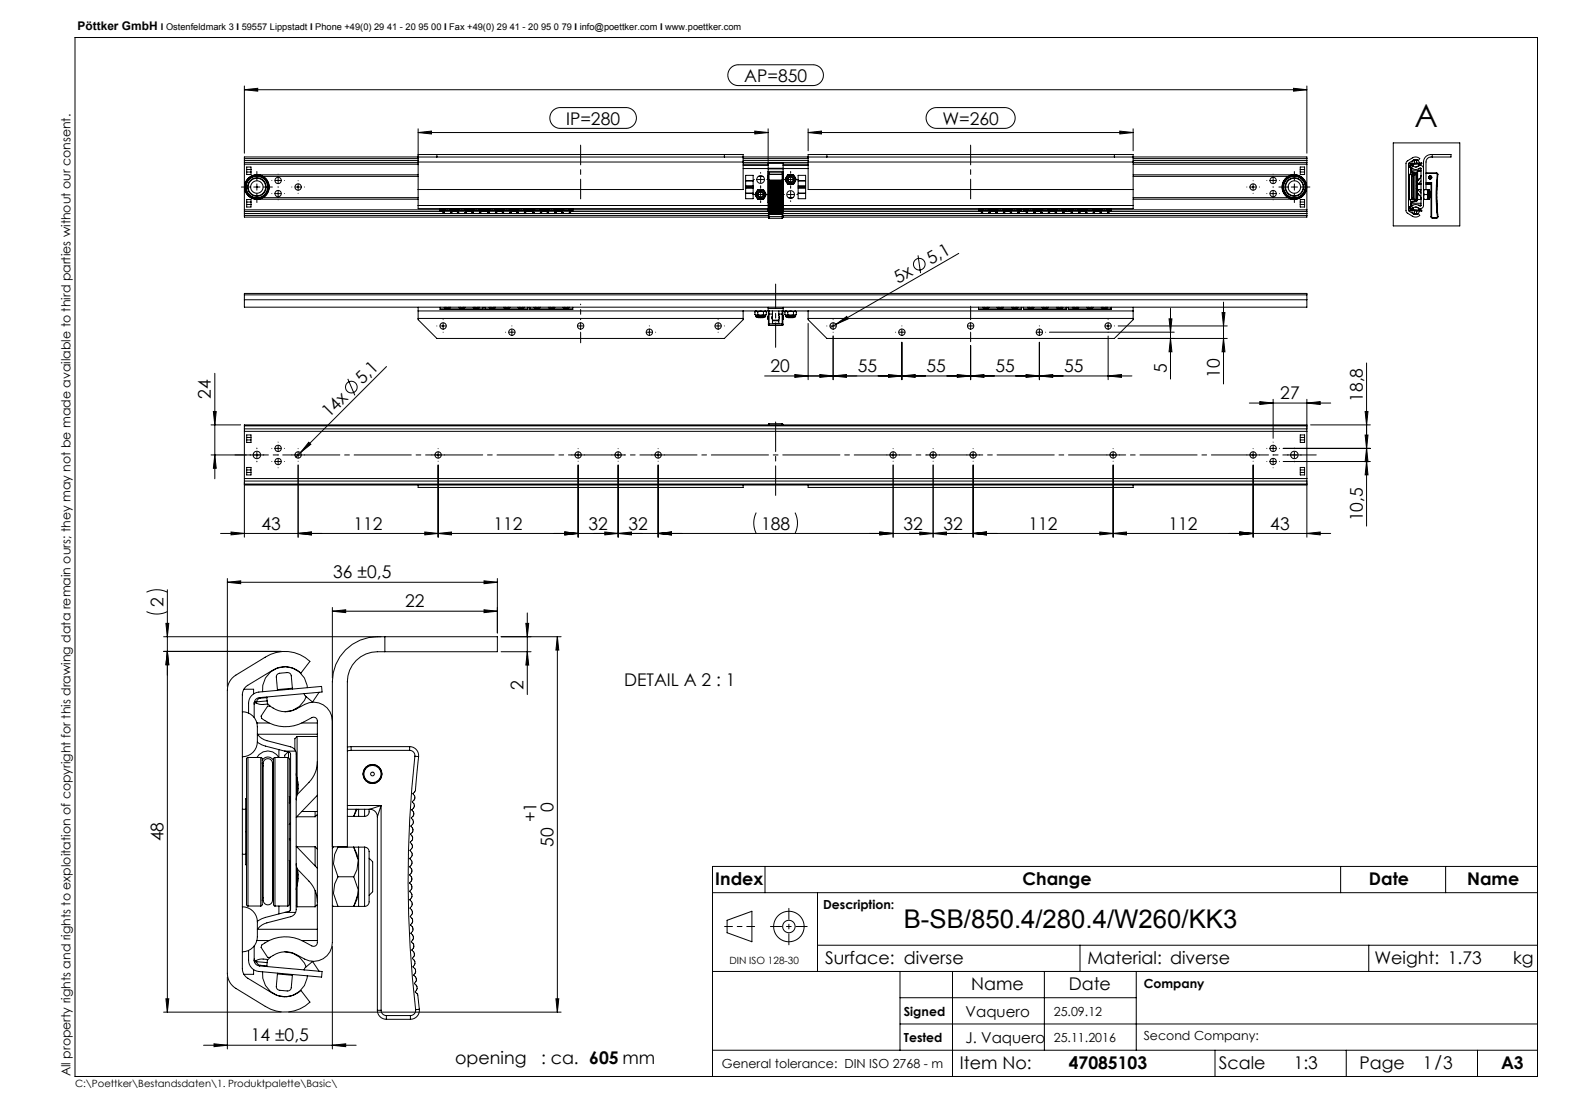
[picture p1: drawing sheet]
<svg xmlns="http://www.w3.org/2000/svg" width="420mm" height="297mm" viewBox="0 0 420 297" stroke-linecap="round" stroke-linejoin="round" font-family="sans-serif">
<defs><g id="words">
<text font-size="8.5" x="377.2" y="33.9">A</text>
<text font-size="6.9" x="241" y="247.4">B-SB/850.4/280.4/W260/KK3</text>
<g font-size="4.7">
<text x="198.4" y="21.8">AP=850</text>
<text x="151" y="33.2">IP=280</text>
<text x="251.3" y="33.2">W=260</text>
<text x="248.2" y="70.7" transform="rotate(-30 248.2 70.7)">5,1</text>
<text x="239.5" y="75.7" transform="rotate(-30 239.5 75.7)">5x</text>
<text x="205.5" y="99.2">20</text>
<text x="228.8" y="99.2">55</text>
<text x="247.1" y="99.2">55</text>
<text x="265.4" y="99.2">55</text>
<text x="283.8" y="99.2">55</text>
<text x="311.1" y="99.5" transform="rotate(-90 311.1 99.5)">5</text>
<text x="325.3" y="100.8" transform="rotate(-90 325.3 100.8)">10</text>
<text x="56.3" y="106.3" transform="rotate(-90 56.3 106.3)">24</text>
<text x="96.7" y="102.7" transform="rotate(-45 96.7 102.7)">5,1</text>
<text x="341.4" y="106.4">27</text>
<text x="363.4" y="107.1" transform="rotate(-90 363.4 107.1)">18,8</text>
<text x="87.7" y="111.6" transform="rotate(-45 87.7 111.6)">14x</text>
<text x="69.8" y="141.2">43</text>
<text x="94.3" y="141.2">112</text>
<text x="131.6" y="141.2">112</text>
<text x="156.9" y="141.2">32</text>
<text x="167.6" y="141.2">32</text>
<text x="203" y="141.2">188</text>
<text x="240.9" y="141.2">32</text>
<text x="251.6" y="141.2">32</text>
<text x="274.3" y="141.2">112</text>
<text x="311.6" y="141.2">112</text>
<text x="338.8" y="141.2">43</text>
<text x="363.4" y="139" transform="rotate(-90 363.4 139)">10,5</text>
<text x="88.9" y="154.2">36 ±0,5</text>
<text x="43.6" y="161.8" transform="rotate(-90 43.6 161.8)">2</text>
<text x="108" y="161.9">22</text>
<text x="139.6" y="183.9" transform="rotate(-90 139.6 183.9)">2</text>
<text x="166.4" y="183">DETAIL A 2 : 1</text>
<text x="143.1" y="219.3" transform="rotate(-90 143.1 219.3)">+1</text>
<text x="147.6" y="216.4" transform="rotate(-90 147.6 216.4)">0</text>
<text x="43.6" y="224.3" transform="rotate(-90 43.6 224.3)">48</text>
<text x="147.6" y="225.7" transform="rotate(-90 147.6 225.7)">50</text>
<text x="190.7" y="236">Index</text>
<text x="272.7" y="236">Change</text>
<text x="365" y="236">Date</text>
<text x="391.2" y="236">Name</text>
<text x="220" y="257">Surface: diverse</text>
<text x="290" y="257">Material: diverse</text>
<text x="366.5" y="257">Weight: 1.73</text>
<text x="403.5" y="257">kg</text>
<text x="259" y="264">Name</text>
<text x="285" y="264">Date</text>
<text x="66.9" y="277.7">14 ±0,5</text>
<text x="121.4" y="283.7">opening</text>
<text x="144.3" y="283.7">: ca. 605 mm</text>
<text x="256" y="285">Item No:</text>
<text x="285" y="285">47085103</text>
<text x="325" y="285">Scale</text>
<text x="345" y="285">1:3</text>
<text x="362.5" y="285">Page</text>
<text x="379.5" y="285">1/3</text>
<text x="400.3" y="285">A3</text>
</g>
<g font-size="4">
<text x="257.5" y="271.1">Vaquero</text>
<text x="257.5" y="278.1">J. Vaquero</text>
</g>
<g font-size="3.3">
<text x="219.5" y="242.3">Description:</text>
<text x="305" y="263.3">Company</text>
<text x="241" y="270.8">Signed</text>
<text x="281" y="270.8">25.09.12</text>
<text x="241" y="277.8">Tested</text>
<text x="281" y="277.8">25.11.2016</text>
<text x="305" y="277.3">Second Company:</text>
<text x="18.8" y="287" transform="rotate(-90 18.8 287)">All property rights and rights to exploitation of copyright for this drawing data remain ours; they may not be made available to third parties without our consent.</text>
<text x="192.5" y="284.8">General tolerance: DIN ISO 2768 - m</text>
</g>
<text font-size="3.2" x="20.7" y="8">Pöttker GmbH</text>
<g font-size="2.7">
<text x="194.5" y="256.9">DIN ISO 128-30</text>
<text x="20" y="289.9">C:\Poettker\Bestandsdaten\1. Produktpalette\Basic\</text>
</g>
<text font-size="2.5" x="42.9" y="8">I Ostenfeldmark 3 I 59557 Lippstadt I Phone +49(0) 29 41 - 20 95 00 I Fax +49(0) 29 41 - 20 95 0 79 I info@poettker.com I www.poettker.com</text>
</g></defs>
<g fill="none" stroke="#000" stroke-width=".27">
<path d="M20 10h390v277h-390zM194.9 18.1l.8-.6 1.2-.2h19.9a2.77 2.77 0 0 1 2.8 2.7 2.77 2.77 0 0 1-2.8 2.8h-19.9a2.77 2.77 0 0 1-2.6-1.7 2.77 2.77 0 0 1 .6-3zM65.2 23.9l3.5-.4v.8zM65.2 22.9v17.9M65.2 23.9h283.3M111.5 35.3l3.6-.3v.7zM111.5 34.3v20.5M111.5 35.3h93.3M147.4 29.5l.8-.6 1.2-.2h17.5a2.77 2.77 0 0 1 2.8 2.8 2.77 2.77 0 0 1-2.8 2.7h-17.5a2.77 2.77 0 0 1-2.6-1.7 2.77 2.77 0 0 1 .6-3zM201.3 35l3.5 .3-3.5 .4zM204.8 34.3v8.8M215.5 35.3l3.6-.3v.7z"/>
<path d="M215.5 35.3h86.7M215.5 34.3v5.9M247.8 29.5l.8-.6 1.1-.2h18.2a2.77 2.77 0 0 1 2.8 2.8 2.77 2.77 0 0 1-2.8 2.7h-18.2a2.77 2.77 0 0 1-2.5-1.7 2.77 2.77 0 0 1 .6-3zM298.6 35l3.6 .3-3.6 .4zM302.2 34.3v5.9M344.9 23.5l3.6 .4-3.6 .4zM348.5 22.9v17.9M371.5 38.1h17.8v22.1h-17.8zM65.2 57.4v.5h139.7M65.2 42.3v-.5h283.3v.5M65.2 43.4v.4M65.2 55.9v.5"/>
<path d="M65.2 42.3v1.1M65.2 43.8v12.1M65.2 56.4v1M65.2 56.9h283.3M65.2 56.4h52.8M65.2 55.9h52.2M65.2 57.4h139.7M65.2 42.3h46.3M65.2 42.8h46.3M65.2 43.4h46.3M65.2 43.8h46.3M65.8 45.9v.6h1.1v-.6"/>
<path d="M65.8 45.2v-.7h1.1v.7M65.8 53.9v-.7h1.1v.7M65.8 54.5v.7h1.1v-.7M65.8 54.5h1.1M65.8 53.9h1.1M65.8 45.9h1.1M65.8 45.2h1.1M65.8 45.2v.7M65.8 53.9v.6M66.9 45.2v.7M66.9 53.9v.6M67.7 49.9h1.6"/>
<path d="M68.5 49v1.7M69.1 46.6h42.4M69.1 53.1h42.4M70.2 47h41.3M70.2 52.7h41.3M73.3 48.1h1.7M73.3 51.6h1.7M74.2 47.3v1.6M74.2 50.8v1.6M78.7 49.9h1.6M79.5 49v1.7M111.5 41.9v1.3h86.7"/>
<path d="M111.5 41.2h86.7v2M111.5 54.8v.8h93.3M111.5 54.8h93.3M116.5 41.2v.7M117.4 55.6v.2M117.4 55.8v.5h11.4v-.5M117.4 56.1h11.4M117.4 55.8h.9M118 55.9l.2 .1M118 56h.1M118 56.3l.2 .5M118.2 55.9h-.2"/>
<path d="M118.2 56h2.3M118.2 55.9h.1M118.2 55.9v.1M118.2 56a2.03 2.03 0 0 1 2.3 0M118.2 56h.1M118.2 56.8v.1M118.2 55.8v.1M118.3 55.8l-.1 .1M118.3 56.3l.1 .4M118.3 56.4h.1M118.3 56.3l.3 .6M118.4 56.7l.1 .1"/>
<path d="M118.4 56.7l.1 .2M118.4 56.7l-.2 .1M118.5 56.9h-.2M118.5 56.8v.1M118.5 55.6l-.2 .2M118.5 55.6l-.1 .2M120.2 56.9h.1M120.2 56.8v.1M120.2 56.7v.2M120.2 56.7l.3 .1M120.3 56.4h.1M120.3 56.3l-.3 .6"/>
<path d="M120.3 56.3l-.1 .5M120.4 56.3l-.2 .4M120.4 55.8h1.7M120.4 55.8l-.3-.2 .2 .2M120.4 55.8l.1 .1M120.5 56.8l-.1 .1M120.5 55.9h.1M120.5 56h.1M120.5 55.9h.2M120.5 55.9v.1M120.6 56.4h1.3M120.6 56.3l-.1 .5"/>
<path d="M120.7 55.9l-.2 .1M120.7 56h-.2M121.8 55.9l.2 .1M121.8 56h.2M121.9 56.3l.1 .5M122 55.9h-.2M122 56h2.3M122 55.9h.1M122 55.9v.1M122 56a2.03 2.03 0 0 1 2.3 0M122 56h.1M122 56.8l.1 .1"/>
<path d="M122 55.8v.1M122.1 55.8l-.1 .1M122.1 55.8l.2-.2-.1 .2M122.1 56.3l.2 .4M122.2 56.4h.1M122.2 56.3l.3 .6M122.3 56.7v.1M122.3 56.7v.2M122.3 56.7l-.3 .1M122.3 56.9h-.1M122.3 56.8v.1M124 56.8v.1"/>
<path d="M124 56.9h.2M124.1 56.7l.1-.4-.3 .6M124.1 56.7l-.1 .1M124.1 56.7l-.1 .2M124.1 56.7l.2 .1M124.2 56.4h.1M124.2 55.8h1.8M124.2 55.8l-.2-.2 .1 .2M124.2 55.8l.1 .1M124.3 56.8v.1M124.3 55.9h.1M124.3 56h.1"/>
<path d="M124.3 55.9h.2M124.3 55.9v.1M124.5 56.4h1.3M124.5 56.3l-.2 .5M124.5 55.9l-.2 .1M124.5 56h-.1M125.7 55.9l.2 .1M125.7 56h.1M125.7 56.3l.2 .5M125.9 55.9h-.2M125.9 56h2.3M125.9 55.9h.1"/>
<path d="M125.9 55.9v.1M125.9 56a2.03 2.03 0 0 1 2.3 0M125.9 56h.1M125.9 56.8v.1M125.9 55.8v.1M126 55.8l.2-.2-.1 .2M126 55.8l-.1 .1M126 56.3l.1 .4M126 56.4h.1M126 56.3l.3 .6M126.1 56.7l.1 .1M126.1 56.7l.1 .2"/>
<path d="M126.1 56.7l-.2 .1M126.2 56.9h-.2M126.2 56.8v.1M127.9 56.9h.2M127.9 56.8v.1M127.9 56.7l.2-.4-.2 .5M127.9 56.7v.2M127.9 56.7l.3 .1M128 56.4h.1M128 56.3l-.3 .6M128.1 55.8h.7M128.1 55.8l-.2-.2 .1 .2"/>
<path d="M128.1 55.8l.1 .1M128.2 55.8v.1M128.2 56.8l-.1 .1M128.2 55.9h.1M128.2 56h.1M128.2 55.9h.2M128.2 55.9v.1M128.3 56.4h1.7M128.3 56.3l-.1 .5M128.4 55.9l-.2 .1M128.4 56h-.2M128.8 55.6v.2"/>
<path d="M128.8 55.9h.5M129.3 55.6v.2M129.3 55.8v.5h11.5v-.5M129.3 56.1h11.5M129.3 55.8h.9M130 55.9l.1 .1M130 56h.1M130 56.3l.1 .5M130.1 55.9h-.1M130.1 56h2.4M130.1 55.9h.1M130.1 55.9v.1"/>
<path d="M130.1 56a2.03 2.03 0 0 1 2.4 0M130.1 56h.1M130.1 56.8l.1 .1M130.2 55.8l.3-.2-.2 .2M130.2 55.8l-.1 .1M130.3 56.4h.1M130.4 56.7l-.1-.4 .3 .6M130.4 56.7v.1M130.4 56.7v.2M130.4 56.7l-.3 .1M130.4 56.9h-.1M130.4 56.8v.1"/>
<path d="M132.1 55.6l.1 .2M132.1 55.6l.2 .2M132.1 56.8v.1M132.1 56.9h.2M132.2 56.7l-.1 .1M132.2 56.7l-.1 .2M132.2 56.7l.2 .1M132.3 56.4h.1M132.3 56.3l-.3 .6M132.3 56.3l-.1 .4M132.3 55.8h1.8M132.3 55.8l.1 .1"/>
<path d="M132.4 55.8v.1M132.4 56.8v.1M132.4 55.9h.1M132.5 56h.1M132.5 55.9h.1M132.5 55.9v.1M132.6 56.4h1.3M132.6 56.3l-.2 .5M132.6 55.9l-.1 .1M132.6 56h-.1M132.6 55.9l-.2 .1M133.8 55.9l.2 .1"/>
<path d="M133.8 56h.2M133.8 56.3l.2 .5M134 55.9h-.2M134 56h2.3M134 55.9h.1M134 55.9v.1M134 56a2.03 2.03 0 0 1 2.3 0M134 56h.1M134 56.8v.1M134.1 55.8l-.1 .1M134.1 55.8l.2-.2-.1 .2M134.1 56.4h.1"/>
<path d="M134.2 56.7l-.1-.4 .3 .6M134.2 56.7l.1 .1M134.2 56.7l.1 .2M134.2 56.7l-.2 .1M134.3 56.9h-.2M134.3 56.8v.1M136 55.6l.1 .2M136 55.6l.2 .2M136 56.8v.1M136 56.9h.2M136.1 56.7l-.1 .1M136.1 56.7l-.1 .2"/>
<path d="M136.1 56.7l.2 .1M136.1 56.4h.1M136.1 56.3l-.3 .6M136.2 56.3l-.1 .4M136.2 55.8h1.7M136.2 55.8l.1 .1M136.3 55.8v.1M136.3 56.8v.1M136.3 55.9h.1M136.3 56h.1M136.3 55.9h.2M136.3 55.9v.1"/>
<path d="M136.4 56.4h1.3M136.4 56.3l-.1 .5M136.5 55.9l-.2 .1M136.5 56h-.2M137.7 55.9l.1 .1M137.7 56h.1M137.7 55.9l.2 .1M137.7 56.3l.2 .5M137.8 55.9h-.1M137.8 56h2.4M137.8 55.9h.1M137.8 55.9v.1"/>
<path d="M137.8 56a2.03 2.03 0 0 1 2.4 0M137.8 56h.1M137.9 56.8v.1M137.9 55.8l.3-.2-.1 .2M137.9 55.8l-.1 .1M138 56.3l.1 .4M138 56.4h.1M138.1 56.7v.2M138.1 56.7l-.2 .1M138.1 56.8l-.1-.5 .3 .6M138.1 56.9h-.1M138.1 56.8v.1"/>
<path d="M139.9 56.8l.1-.5-.3 .6M139.9 56.8v.1M139.9 56.9h.1M139.9 56.7v.2M139.9 56.7l.2 .1M140 56.4h.1M140 56.3l-.1 .4M140.1 55.8h.7M140.1 55.8l-.3-.2 .1 .2M140.1 55.8l.1 .1M140.1 56.8v.1M140.2 55.9h.1"/>
<path d="M140.2 56h.1M140.2 55.9v.1M140.3 56.4h1.7M140.3 56.3l-.2 .5M140.3 55.9l-.1 .1M140.3 56h-.1M140.3 55.9l-.2 .1M140.8 55.6v.2M140.8 55.9h.5M141.3 55.6v.2M141.3 55.8v.5h11.4v-.5M141.3 56.1h11.4"/>
<path d="M141.3 55.8h.9M141.9 55.9l.2 .1M141.9 56h.2M142 56.3l.1 .5M142.1 55.9h-.2M142.1 56h2.3M142.1 55.9h.1M142.1 55.9v.1M142.1 56a2.03 2.03 0 0 1 2.3 0M142.1 56h.1M142.1 56.8v.1M142.1 55.8v.1"/>
<path d="M142.2 55.8l-.1 .1M142.2 56.3l.1 .4M142.2 56.4h.1M142.3 56.7l.1 .2M142.3 56.7l-.2 .1M142.4 56.9h-.2M142.4 56.8l-.1-.5 .3 .6M142.4 56.8v.1M142.4 55.6l-.2 .2M142.4 55.6l-.1 .2M144.1 56.8v.1M144.1 56.9h.2"/>
<path d="M144.2 56.7v-.4l-.3 .6M144.2 56.7l-.1 .1M144.2 56.7l-.1 .2M144.2 56.7l.2 .1M144.2 56.4h.1M144.3 55.8h1.7M144.3 55.8l-.2-.2 .1 .2M144.3 55.8l.1 .1M144.4 56.8v.1M144.4 55.9h.1M144.4 56h.1M144.4 55.9h.2"/>
<path d="M144.4 55.9v.1M144.5 56.4h1.3M144.5 56.3l-.1 .5M144.6 55.9l-.2 .1M144.6 56h-.2M145.8 55.9l.1 .1M145.8 56h.1M145.8 55.9l.2 .1M145.8 56.3l.2 .5M145.9 55.9h-.1M145.9 56h2.4M145.9 55.9h.1"/>
<path d="M145.9 55.9v.1M145.9 56a2.03 2.03 0 0 1 2.4 0M145.9 56h.1M146 56.8v.1M146 55.8v.1M146 55.8l.3-.2-.1 .2M146.1 56.3l.1 .4M146.1 56.4h.1M146.1 56.3l.3 .6M146.2 56.7v.1M146.2 56.7v.2M146.2 56.7l-.2 .1"/>
<path d="M146.2 56.9h-.1M146.2 56.8v.1M148 56.8v.1M148 56.9h.1M148 56.7v.2M148 56.7l.3 .1M148.1 56.4h.1M148.1 56.3l-.3 .6M148.1 56.3l-.1 .5M148.1 56.3l-.1 .4M148.2 55.8h1.7M148.2 55.8l-.3-.2 .1 .2"/>
<path d="M148.2 55.8l.1 .1M148.3 56.8l-.1 .1M148.3 55.9h.1M148.3 56h.1M148.3 55.9v.1M148.4 56.4h1.3M148.4 56.3l-.1 .5M148.4 55.9l-.1 .1M148.4 56h-.1M149.6 55.9l.2 .1M149.6 56h.2M149.7 56.3l.1 .5"/>
<path d="M149.8 55.9h-.2M149.8 56h2.3M149.8 55.9h.1M149.8 55.9v.1M149.8 56a2.03 2.03 0 0 1 2.3 0M149.8 56h.1M149.8 56.8l.1 .1M149.8 55.8v.1M149.9 55.8l-.1 .1M149.9 55.8l.2-.2-.1 .2M149.9 56.3l.2 .4M150 56.4h.1"/>
<path d="M150 56.3l.3 .6M150.1 56.7v.1M150.1 56.7v.2M150.1 56.7l-.3 .1M150.1 56.9h-.2M150.1 56.8v.1M151.8 56.9h.2M151.8 56.8v.1M151.9 56.7l-.1 .1M151.9 56.7l-.1 .2M151.9 56.7l.2 .1M152 56.4h.1"/>
<path d="M152 56.3l-.3 .6M152 56.3l-.1 .4M152 55.8h.7M152 55.8l-.2-.2 .1 .2M152 55.8l.1 .1M152.1 55.8v.1M152.1 56.8v.1M152.1 55.9h.1M152.1 56h.1M152.1 55.9h.2M152.1 55.9v.1M152.2 56.4h52.7"/>
<path d="M152.3 56.3l-.2 .5M152.3 55.9l-.2 .1M152.3 56h-.1M152.7 55.6v.2M152.7 55.9h52.1M193.2 41.2v.7M198.2 44.1h6.6M198.2 43.2v7.3h-86.7M198.2 42.3h17.3M198.2 42.8h17.3M198.2 44.9h6.6M198.2 43.4h17.3"/>
<path d="M198.2 43.8h6.6M198.8 48.2h2M198.8 49.5h2M198.8 49.8h2M198.8 50.2h2M198.8 50h2M198.8 46.7h2v6.3h-2zM198.8 51.5h2M198.8 51.6h2M202 51.9h1.7M202 47.9h1.7M202.1 50.5h.2a1.21 1.21 0 0 1 1.7 .8l.4 .6-.5 .7a1.15 1.15 0 0 1-1.6 .6h-.2l-.8-1.3z"/>
<path d="M202.2 47h1.2M202.8 47v1.7M202.8 51v1.7M204.8 46.9v.8M204.8 47.7h.1M204.8 44.1v.8M204.8 54.8v.8M204.8 44.1v-.6h4v.6M204.8 44.9v2M204.8 47.7v7.1M204.8 55.6v.6h4v-.6M204.8 54.9h.1"/>
<path d="M204.8 54.7h.1M204.8 54h4M204.8 45.7h4M204.8 45h4M204.8 44.9h4M204.9 46.9v.8M204.9 46.9h.1M204.9 47.7h.1M204.9 46.9h-.1M204.9 57.8l.2 .4M204.9 46.5v11.3M204.9 46.5h.2"/>
<path d="M204.9 48.2h.1M204.9 48.2l.1 .1M204.9 48.5h.1M204.9 48.5l.1 .1M204.9 48.9h.1M204.9 48.9l.1 .1M204.9 49.2h.1M204.9 49.3h.1M204.9 49.6h.1M204.9 49.6l.1 .1M204.9 50h.1M204.9 50l.1 .1"/>
<path d="M204.9 50.3h.1M204.9 50.3l.1 .1M204.9 50.7h.1M204.9 50.7l.1 .1M204.9 51h.1M204.9 51.1h.1M204.9 51.4h.1M204.9 51.4l.1 .1M204.9 51.8h.1M204.9 51.8l.1 .1M204.9 52.1h.1M204.9 52.1l.1 .1"/>
<path d="M204.9 52.5h.1M204.9 52.5l.1 .1M204.9 52.9h.1M204.9 52.9l.1 .1M204.9 53.2h.1M204.9 53.3h.1M204.9 53.6h.1M204.9 53.6l.1 .1M204.9 54h.1M204.9 54l.1 .1M204.9 54.4h.1M204.9 54.4l.1 .1"/>
<path d="M204.9 54.7h.1M204.9 54.8h.1M204.9 55.1h.1M204.9 55.1l.1 .1M204.9 55.5h.1M204.9 55.5l.1 .1M204.9 55.9h.1M204.9 56.2l.1 .1M204.9 56.6h.1M204.9 56.6l.1 .1M204.9 57l.1 .1M204.9 48.2h3.8"/>
<path d="M204.9 57h3.8M204.9 56.6h3.8M204.9 56.2h3.8M204.9 55.9h3.8M204.9 55.5h3.8M204.9 48.5h3.8M204.9 55.1h3.8M204.9 48.9h3.8M204.9 54.7h3.8M204.9 49.2h3.8M204.9 54.4h3.8M204.9 49.6h3.8"/>
<path d="M204.9 50h3.8M204.9 50.3h3.8M204.9 53.6h3.8M204.9 50.7h3.8M204.9 53.2h3.8M204.9 51h3.8M204.9 52.9h3.8M204.9 51.4h3.8M204.9 52.5h3.8M204.9 52.1h3.8M204.9 51.8h3.8M205 48.1l-.1 .1"/>
<path d="M205 48.5h-.1M205 48.8l-.1 .1M205 49.2h-.1M205 49.5l-.1 .1M205 49.9l-.1 .1M205 50.3h-.1M205 50.6l-.1 .1M205 51h-.1M205 51.3l-.1 .1M205 51.7l-.1 .1M205 52.1h-.1M205 52.4l-.1 .1"/>
<path d="M205 52.8l-.1 .1M205 53.2h-.1M205 53.5l-.1 .1M205 53.9l-.1 .1M205 54.3l-.1 .1M205 54.7h-.1M205 55l-.1 .1M205 55.4l-.1 .1M205 55.8l-.1 .1M205 56.1l-.1 .1M205 56.5l-.1 .1M205 56.9l-.1 .1"/>
<path d="M205 49.9h3.7M205 56.9h3.7M205 56.5h3.7M205 56.1h3.7M205 48.1h3.7M205 55.8h3.7M205 48.5h3.7M205 55.4h3.7M205 48.8h3.7M205 55h3.7M205 49.2h3.7M205 54.7h3.7"/>
<path d="M205 49.5h3.7M205 54.3h3.7M205 53.9h3.7M205 50.3h3.7M205 53.5h3.7M205 50.6h3.7M205 53.2h3.7M205 51h3.7M205 52.8h3.7M205 51.3h3.7M205 52.4h3.7M205 51.7h3.7"/>
<path d="M205 52.1h3.7M205 48.3h.1M205 48.6l.1 .1M205 49h.1M205 49.3l.1 .1M205 49.7l.1 .1M205 50.1h.1M205 50.4l.1 .1M205 50.8h.1M205 51.1l.1 .1M205 51.5l.1 .1M205 51.9h.1"/>
<path d="M205 52.2l.1 .1M205 52.6l.1 .1M205 53h.1M205 53.3l.1 .1M205 53.7l.1 .1M205 54.1h.1M205 54.5h.1M205 54.8l.1 .1M205 55.2l.1 .1M205 55.6h.1M205 55.9l.1 .1M205 56.3l.1 .1"/>
<path d="M205 56.7h.1M205 57.1h.1M205 51.9h3.7M205 55.6h3.7M205 57.1h3.7M205 56.7h3.7M205 56.3h3.7M205 55.9h3.7M205 48.3h3.7M205 48.6h3.7M205 55.2h3.7M205 49h3.7"/>
<path d="M205 54.8h3.7M205 49.3h3.7M205 54.5h3.7M205 49.7h3.7M205 54.1h3.7M205 50.1h3.7M205 53.7h3.7M205 50.4h3.7M205 53.3h3.7M205 50.8h3.7M205 53h3.7M205 51.1h3.7"/>
<path d="M205 52.6h3.7M205 51.5h3.7M205 52.2h3.7M205.1 57.8v.4M205.1 57.8h-.2M205.1 48l-.1 .1M205.1 48.3v.1M205.1 48.4l-.1 .1M205.1 48.7h.1M205.1 48.7l-.1 .1M205.1 49v.1M205.1 49.1l-.1 .1"/>
<path d="M205.1 49.4v.1M205.1 49.5h-.1M205.1 49.8h.1M205.1 49.8l-.1 .1M205.1 50.1v.1M205.1 50.2l-.1 .1M205.1 50.5h.1M205.1 50.5l-.1 .1M205.1 50.8v.1M205.1 50.9l-.1 .1M205.1 51.2v.1M205.1 51.3h-.1"/>
<path d="M205.1 51.6h.1M205.1 51.6l-.1 .1M205.1 51.9v.1M205.1 52l-.1 .1M205.1 52.3v.1M205.1 52.4h-.1M205.1 52.7h.1M205.1 52.7l-.1 .1M205.1 53v.1M205.1 53.1l-.1 .1M205.1 53.4v.1M205.1 53.5h-.1"/>
<path d="M205.1 53.8h.1M205.1 53.8l-.1 .1M205.1 54.1v.1M205.1 54.2l-.1 .1M205.1 54.5v.1M205.1 54.6l-.1 .1M205.1 54.9v.1M205.1 55h-.1M205.1 55.3h.1M205.1 55.3l-.1 .1M205.1 55.6v.1M205.1 55.7l-.1 .1"/>
<path d="M205.1 56v.1M205.1 56.1h-.1M205.1 56.4h.1M205.1 56.4l-.1 .1M205.1 56.7v.1M205.1 56.8l-.1 .1M205.1 57.1v.7M205.1 46.5v1.5M205.1 46.1v.4M205.1 46.1l-.2 .4M205.1 51.6h3.5M205.1 52.7h3.5"/>
<path d="M205.1 53.1h3.5M205.1 58.2h3.5M205.1 57.8h3.5M205.1 57.1h3.5M205.1 46.5h3.5M205.1 46.1h3.5M205.1 48h3.5M205.1 56.8h3.5M205.1 56.7h3.5M205.1 56.4h3.5M205.1 56.1h3.5M205.1 56h3.5"/>
<path d="M205.1 55.7h3.5M205.1 55.6h3.5M205.1 48.3h3.5M205.1 48.4h3.5M205.1 55.3h3.5M205.1 48.7h3.5M205.1 55h3.5M205.1 54.9h3.5M205.1 49h3.5M205.1 49.1h3.5M205.1 54.6h3.5M205.1 54.5h3.5"/>
<path d="M205.1 49.4h3.5M205.1 49.5h3.5M205.1 54.2h3.5M205.1 54.1h3.5M205.1 49.8h3.5M205.1 50.1h3.5M205.1 50.2h3.5M205.1 53.8h3.5M205.1 50.5h3.5M205.1 53.5h3.5M205.1 53.4h3.5M205.1 50.8h3.5"/>
<path d="M205.1 50.9h3.5M205.1 53h3.5M205.1 51.2h3.5M205.1 51.3h3.5M205.1 52.4h3.5M205.1 52.3h3.5M205.1 51.9h3.5M205.1 52h3.5M208.6 57.8v.4M208.6 57.8h.2M208.6 57.1v.7M208.6 56.8l.1 .1"/>
<path d="M208.6 56.7v.1M208.6 56.4l.1 .1M208.6 56.4h.1M208.6 56.1h.1M208.6 56v.1M208.6 55.7l.1 .1M208.6 55.6v.1M208.6 55.3l.1 .1M208.6 55.3h.1M208.6 55h.1M208.6 54.9v.1M208.6 54.6l.1 .1"/>
<path d="M208.6 54.5v.1M208.6 54.2l.1 .1M208.6 54.1v.1M208.6 53.8l.1 .1M208.6 53.8h.1M208.6 53.5h.1M208.6 53.4v.1M208.6 53.1l.1 .1M208.6 53v.1M208.6 52.7l.1 .1M208.6 52.7h.1M208.6 52.4h.1"/>
<path d="M208.6 52.3v.1M208.6 52l.1 .1M208.6 51.9v.1M208.6 51.6l.1 .1M208.6 51.6h.1M208.6 51.3h.1M208.6 51.2v.1M208.6 50.9l.1 .1M208.6 50.8v.1M208.6 50.5l.1 .1M208.6 50.5h.1M208.6 50.2l.1 .1"/>
<path d="M208.6 50.1v.1M208.6 49.8l.1 .1M208.6 49.8h.1M208.6 49.5h.1M208.6 49.4v.1M208.6 49.1l.1 .1M208.6 49v.1M208.6 48.7l.1 .1M208.6 48.7h.1M208.6 48.4l.1 .1M208.6 48.3v.1M208.6 48l.1 .1"/>
<path d="M208.6 46.5v1.5M208.6 46.1l.2 .4M208.6 46.1v.4M208.7 57.1h-.1M208.7 56.7h-.1M208.7 56.3l-.1 .1M208.7 55.9l-.1 .1M208.7 55.6h-.1M208.7 55.2l-.1 .1M208.7 54.8l-.1 .1M208.7 54.5h-.1M208.7 54.1h-.1"/>
<path d="M208.7 53.7l-.1 .1M208.7 53.3l-.1 .1M208.7 53h-.1M208.7 52.6l-.1 .1M208.7 52.2l-.1 .1M208.7 51.9h-.1M208.7 51.5l-.1 .1M208.7 51.1l-.1 .1M208.7 50.8h-.1M208.7 50.4l-.1 .1M208.7 50.1h-.1M208.7 49.7l-.1 .1"/>
<path d="M208.7 49.3l-.1 .1M208.7 49h-.1M208.7 48.6l-.1 .1M208.7 48.3h-.1M208.7 56.9v.1M208.7 56.5v.1M208.7 56.1v.1M208.7 55.8v.1M208.7 55.4v.1M208.7 55v.1M208.7 54.7h.1M208.7 54.3v.1"/>
<path d="M208.7 53.9v.1M208.7 53.5v.1M208.7 53.2h.1M208.7 52.8v.1M208.7 52.4v.1M208.7 52.1h.1M208.7 51.7v.1M208.7 51.3v.1M208.7 51h.1M208.7 50.6v.1M208.7 50.3h.1M208.7 49.9v.1"/>
<path d="M208.7 49.5v.1M208.7 49.2h.1M208.7 48.8v.1M208.7 48.5h.1M208.7 48.1v.1M208.7 57v.1M208.7 56.6v.1M208.7 56.2v.1M208.7 55.9h.1M208.7 55.5v.1M208.7 55.5h.1M208.7 55.1v.1"/>
<path d="M208.7 54.8h.1M208.7 54.4v.1M208.7 54.4h.1M208.7 54v.1M208.7 53.6v.1M208.7 53.6h.1M208.7 53.3h.1M208.7 52.9v.1M208.7 52.5v.1M208.7 52.5h.1M208.7 52.1v.1M208.7 51.8v.1"/>
<path d="M208.7 51.8h.1M208.7 51.4v.1M208.7 51.1h.1M208.7 50.7v.1M208.7 50.7h.1M208.7 50.3v.1M208.7 50v.1M208.7 50h.1M208.7 49.6v.1M208.7 49.3h.1M208.7 48.9v.1M208.7 48.9h.1"/>
<path d="M208.7 48.5v.1M208.7 48.2v.1M208.7 48.2h.1M208.7 56.6h.1M208.7 55.1h.1M208.7 54h.1M208.7 52.9h.1M208.7 51.4h.1M208.7 49.6h.1M208.8 57.8l-.2 .4M208.8 46.5h-.2M208.8 46.5v11.3"/>
<path d="M208.8 46.9h.1M208.8 47.7h.1M208.8 56.4h52.8M208.8 54.9h.1M208.8 54.7h.1M208.8 57.4h139.7M208.8 46.9v.8M208.8 54.8v.8M208.8 44.1v.8M208.8 44.1h6.7M208.8 55.9h52.1M208.8 54.8h93.4"/>
<path d="M208.8 44.9v2M208.8 47.7v7.1M208.8 44.9h6.7M208.8 43.8h6.7M208.9 46.9v.8M208.9 47.7h-.1M210 51.9h1.7M210 47.9h1.7M210.1 46.5h.2a1.3 1.3 0 0 1 1.7 .8l.4 .6-.5 .7a1.26 1.26 0 0 1-1.6 .6h-.2l-.8-1.3zM210.2 52.7h1.2M210.8 47v1.7M210.8 51v1.7"/>
<path d="M212.8 48.2h2M212.8 49.5h2M212.8 49.8h2M212.8 50.2h2M212.8 50h2M212.8 46.7h2v6.3h-2zM212.8 51.5h2M212.8 51.6h2M215.5 43.2v-2h86.7v2M215.5 43.2v7.3h86.7M215.5 43.2h86.7M220.5 41.2v.7"/>
<path d="M260.9 55.6v.2M260.9 55.8v.5h11.5v-.5M260.9 56.1h11.5M260.9 55.8h.9M261.6 55.9l.1 .1M261.6 56h.1M261.6 56.3l.1 .5M261.7 55.9h-.1M261.7 56h2.4M261.7 55.9h.1M261.7 55.9v.1M261.7 56a2.03 2.03 0 0 1 2.3 0"/>
<path d="M261.7 56h.1M261.7 56.8l.1 .1M261.8 55.8l-.1 .1M261.8 55.8l.3-.2-.2 .2M261.9 56.4h.1M262 56.7l-.1-.4 .3 .6M262 56.7v.1M262 56.7v.2M262 56.7l-.3 .1M262 56.9h-.1M262 56.8v.1M263.7 55.6l.1 .2"/>
<path d="M263.7 55.6l.2 .2M263.7 56.9h.2M263.7 56.8v.1M263.8 56.7l-.1 .1M263.8 56.7l-.1 .2M263.8 56.7l.2 .1M263.9 56.4h.1M263.9 56.3l-.3 .6M263.9 56.3l-.1 .4M263.9 55.8h1.8M263.9 55.8l.1 .1M264 55.8v.1"/>
<path d="M264 56.8v.1M264 55.9h.1M264 56h.1M264.1 55.9h.1M264.1 55.9v.1M264.2 56.4h1.3M264.2 56.3l-.2 .5M264.2 55.9l-.1 .1M264.2 56h-.1M264.2 55.9l-.2 .1M265.4 55.9l.2 .1M265.4 56h.2"/>
<path d="M265.4 56.3l.2 .5M265.6 55.9h-.2M265.6 56h2.3M265.6 55.9h.1M265.6 55.9v.1M265.6 56a2.03 2.03 0 0 1 2.3 0M265.6 56h.1M265.6 56.8v.1M265.7 55.8l-.1 .1M265.7 55.8l.2-.2-.1 .2M265.7 56.3l.1 .4M265.7 56.3l.2 .5"/>
<path d="M265.7 56.4h.1M265.7 56.3l.3 .6M265.8 56.7l.1 .2M265.8 56.7l-.2 .1M265.9 56.9h-.2M265.9 56.8v.1M267.6 55.6l.1 .2M267.6 55.6l.2 .2M267.6 56.9h.2M267.6 56.8v.1M267.7 56.7l-.1 .1M267.7 56.7l-.1 .2"/>
<path d="M267.7 56.7l.2 .1M267.7 56.4h.1M267.7 56.3l-.3 .6M267.8 56.3l-.1 .4M267.8 55.8h1.7M267.8 55.8l.1 .1M267.9 55.8v.1M267.9 56.8v.1M267.9 55.9h.1M267.9 56h.1M267.9 55.9h.2M267.9 55.9v.1"/>
<path d="M268 56.4h1.3M268 56.3l-.1 .5M268.1 55.9l-.2 .1M268.1 56h-.2M269.3 55.9l.1 .1M269.3 56h.1M269.3 55.9l.2 .1M269.3 56.3l.2 .5M269.4 55.9h-.1M269.4 56h2.4M269.4 55.9h.1M269.4 55.9v.1"/>
<path d="M269.4 56a2.03 2.03 0 0 1 2.4 0M269.4 56h.1M269.5 56.8v.1M269.5 55.8l.3-.2-.1 .2M269.5 55.8l-.1 .1M269.6 56.3l.1 .4M269.6 56.4h.1M269.6 56.3l.3 .6M269.7 56.7v.1M269.7 56.7v.2M269.7 56.7l-.2 .1M269.7 56.9h-.1"/>
<path d="M269.7 56.8v.1M271.5 56.8l.1-.5-.3 .6M271.5 56.9h.1M271.5 56.8v.1M271.5 56.7v.2M271.5 56.7l.2 .1M271.6 56.4h.1M271.6 56.3l-.1 .4M271.7 55.8h.7M271.7 55.8l-.3-.2 .1 .2M271.7 55.8l.1 .1M271.7 56.8v.1"/>
<path d="M271.8 55.9h.1M271.8 56h.1M271.8 55.9v.1M271.9 56.4h1.7M271.9 56.3l-.2 .5M271.9 55.9l-.1 .1M271.9 56h-.1M271.9 55.9l-.2 .1M272.4 55.6v.2M272.4 55.9h.5M272.9 55.6v.2M272.9 55.8v.5h11.4v-.5"/>
<path d="M272.9 56.1h11.4M272.9 55.8h.9M273.5 55.9l.2 .1M273.5 56h.2M273.6 56.3l.1 .5M273.7 55.9h-.2M273.7 56h2.3M273.7 55.9h.1M273.7 55.9v.1M273.7 56a2.03 2.03 0 0 1 2.3 0M273.7 56h.1M273.7 56.8v.1"/>
<path d="M273.7 55.8v.1M273.8 55.8l-.1 .1M273.8 56.3l.1 .4M273.8 56.4h.1M273.9 56.7l.1 .2M273.9 56.7l-.2 .1M274 56.9h-.2M274 56.8l-.1-.5 .3 .6M274 56.8v.1M274 55.6l-.2 .2M274 55.6l-.1 .2M275.7 56.9h.2"/>
<path d="M275.7 56.8v.1M275.8 56.7l-.1 .2M275.8 56.7l.2 .1M275.8 56.4h.1M275.8 56.3l-.3 .6M275.9 56.3l-.2 .5M275.9 56.3l-.1 .4M275.9 55.8h1.7M275.9 55.8l-.2-.2 .1 .2M275.9 55.8l.1 .1M276 56.8v.1M276 55.9h.1"/>
<path d="M276 56h.1M276 55.9h.2M276 55.9v.1M276.1 56.4h1.3M276.1 56.3l-.1 .5M276.2 55.9l-.2 .1M276.2 56h-.2M277.4 55.9l.1 .1M277.4 56h.1M277.4 55.9l.2 .1M277.4 56.3l.2 .5M277.5 55.9h-.1"/>
<path d="M277.5 56h2.4M277.5 55.9h.1M277.5 55.9v.1M277.5 56a2.03 2.03 0 0 1 2.4 0M277.5 56h.1M277.6 56.8v.1M277.6 55.8v.1M277.6 55.8l.3-.2-.1 .2M277.7 56.3l.1 .4M277.7 56.4h.1M277.7 56.3l.3 .6M277.8 56.7v.1"/>
<path d="M277.8 56.7v.2M277.8 56.7l-.2 .1M277.8 56.9h-.1M277.8 56.8v.1M279.6 56.9h.1M279.6 56.8v.1M279.6 56.7v.2M279.6 56.7l.3 .1M279.7 56.4h.1M279.7 56.3l-.3 .6M279.7 56.3l-.1 .5M279.7 56.3l-.1 .4"/>
<path d="M279.8 55.8h1.7M279.8 55.8l-.3-.2 .1 .2M279.8 55.8l.1 .1M279.9 56.8l-.1 .1M279.9 55.9h.1M279.9 56h.1M279.9 55.9v.1M280 56.4h1.3M280 56.3l-.1 .5M280 55.9l-.1 .1M280 56h-.1M281.2 55.9l.2 .1"/>
<path d="M281.2 56h.2M281.3 56.3l.1 .5M281.4 55.9h-.2M281.4 56h2.3M281.4 55.9h.1M281.4 55.9v.1M281.4 56a2.03 2.03 0 0 1 2.3 0M281.4 56h.1M281.4 56.8l.1 .1M281.4 55.8v.1M281.5 55.8l-.1 .1M281.5 55.8l.2-.2-.1 .2"/>
<path d="M281.5 56.3l.2 .4M281.6 56.4h.1M281.6 56.3l.3 .6M281.7 56.7v.1M281.7 56.7v.2M281.7 56.7l-.3 .1M281.7 56.9h-.2M281.7 56.8v.1M283.4 56.9h.2M283.4 56.8v.1M283.5 56.7l.1-.4-.2 .5M283.5 56.7l-.1 .2"/>
<path d="M283.5 56.7l.2 .1M283.6 56.4h.1M283.6 56.3l-.3 .6M283.6 55.8h.7M283.6 55.8l-.2-.2 .1 .2M283.6 55.8l.1 .1M283.7 55.8v.1M283.7 56.8v.1M283.7 55.9h.1M283.7 56h.1M283.7 55.9h.2M283.7 55.9v.1"/>
<path d="M283.8 56.4h1.7M283.9 56.3l-.2 .5M283.9 55.9l-.2 .1M283.9 56h-.1M284.3 55.6v.2M284.3 55.9h.6M284.9 55.6v.2M284.9 55.8v.5h11.4v-.5M284.9 56.1h11.4M284.9 55.8h.9M285.5 55.9l.2 .1M285.5 56h.1"/>
<path d="M285.5 56.3l.2 .5M285.7 55.9h-.2M285.7 56h2.3M285.7 55.9h.1M285.7 55.9v.1M285.7 56a2.03 2.03 0 0 1 2.3 0M285.7 56h.1M285.7 56.8v.1M285.8 55.8l-.1 .1M285.8 55.8l.2-.2-.1 .2M285.8 56.4h.1M285.9 56.7l-.1-.4 .3 .6"/>
<path d="M285.9 56.7l.1 .1M285.9 56.7l.1 .2M285.9 56.7l-.2 .1M286 56.9h-.2M286 56.8v.1M287.6 55.6l.2 .2M287.6 55.6l.3 .2M287.7 56.8v.1M287.7 56.9h.1M287.7 56.7l.1-.4-.1 .5M287.7 56.7v.2M287.7 56.7l.3 .1"/>
<path d="M287.8 56.4h.1M287.8 56.3l-.3 .6M287.9 55.8h1.7M287.9 55.8l.1 .1M288 56.8l-.1 .1M288 55.9h.1M288 56h.1M288 55.9h.2M288 55.9v.1M288.1 56.4h1.3M288.1 56.3l-.1 .5M288.2 55.9l-.2 .1"/>
<path d="M288.2 56h-.2M289.3 55.9l.2 .1M289.3 56h.2M289.4 56.3l.1 .5M289.5 55.9h-.2M289.5 56h2.3M289.5 55.9h.1M289.5 55.9v.1M289.5 56a2.03 2.03 0 0 1 2.3 0M289.5 56h.1M289.5 56.8l.1 .1M289.6 55.8l-.1 .1"/>
<path d="M289.6 55.8l.2-.2-.1 .2M289.7 56.4h.1M289.8 56.7l-.1-.4 .3 .6M289.8 56.7v.1M289.8 56.7v.2M289.8 56.7l-.3 .1M289.8 56.9h-.1M289.8 56.8v.1M291.5 55.6l.1 .2M291.5 55.6l.2 .2M291.5 56.8l.2-.5-.3 .6M291.5 56.8v.1"/>
<path d="M291.5 56.9h.2M291.6 56.7l-.1 .2M291.6 56.7l.2 .1M291.7 56.4h.1M291.7 56.3l-.1 .4M291.7 55.8h1.8M291.7 55.8l.1 .1M291.8 55.8v.1M291.8 56.8v.1M291.8 55.9h.1M291.8 56h.1M291.8 55.9h.2"/>
<path d="M291.8 55.9v.1M292 56.4h1.3M292 56.3l-.2 .5M292 55.9l-.2 .1M292 56h-.1M293.2 55.9l.2 .1M293.2 56h.1M293.2 56.3l.2 .5M293.4 55.9h-.2M293.4 56h2.3M293.4 55.9h.1M293.4 55.9v.1"/>
<path d="M293.4 56a2.03 2.03 0 0 1 2.3 0M293.4 56h.1M293.4 56.8v.1M293.5 55.8l-.1 .1M293.5 55.8l.2-.2-.1 .2M293.5 56.3l.1 .4M293.5 56.4h.1M293.6 56.7l.1 .2M293.6 56.7l-.2 .1M293.7 56.8l-.2-.5 .3 .6M293.7 56.9h-.2M293.7 56.8v.1"/>
<path d="M295.4 56.8l.1-.5-.3 .6M295.4 56.8v.1M295.4 56.9h.2M295.4 56.7v.2M295.4 56.7l.3 .1M295.5 56.4h.1M295.6 56.3l-.2 .4M295.6 55.8h.7M295.6 55.8l-.2-.2 .1 .2M295.6 55.8l.1 .1M295.7 55.8v.1M295.7 56.8l-.1 .1"/>
<path d="M295.7 55.9h.1M295.7 56h.1M295.7 55.9h.2M295.7 55.9v.1M295.8 56.4h52.7M295.8 56.3l-.1 .5M295.9 55.9l-.2 .1M295.9 56h-.2M296.3 55.6v.2M296.3 55.9h52.2M297.2 41.2v.7M302.2 54.8v.8h-93.4"/>
<path d="M302.2 43.2v11.6M302.2 46.6h42.4M302.2 47h41.3M302.2 52.7h41.3M302.2 53.1h42.4M302.2 42.3h46.3M302.2 42.8h46.3M302.2 43.4h46.3M302.2 43.8h46.3M333.3 49.9h1.7M334.2 49v1.7M338.7 48.1h1.6"/>
<path d="M338.7 51.6h1.6M339.5 47.3v1.6M339.5 50.8v1.6M344.3 49.9h1.7M345.2 49v1.7M346.7 45.2v-.7h1.2v.7M346.7 54.5v.7h1.2v-.7M346.7 45.9v.6h1.2v-.6M346.7 53.9v-.7h1.2v.7M346.7 54.5h1.2M346.7 53.9h1.2M346.7 45.9h1.2"/>
<path d="M346.7 45.2v.7M346.7 53.9v.6M346.7 45.2h1.2M347.9 45.2v.7M347.9 53.9v.6M348.5 57.4v.5h-139.7M348.5 43.4v.4M348.5 55.9v.5M348.5 42.3v1.1M348.5 43.8v12.1M348.5 56.4v1M375.2 43l1.4-.9a1.62 1.62 0 0 1 2 .2l-.4 .5a1.03 1.03 0 0 0-1.3-.1l-1.1 .7-.2 .4v12.2l.2 .3 1.1 .7a1.03 1.03 0 0 0 1.3-.1l.4 .5a1.62 1.62 0 0 1-2 .2l-1.4-.8-.3-.5v-12.7z"/>
<path d="M375.6 44.5l.6 .4 .1 1M375.6 53.2l.5 .2 .2 .5M375.6 48.9h.2M375.6 50.9h.2M375.7 43.5h.4v.2M375.8 48.4v2.9M375.9 46.6v6.6M375.9 53.2h.5M375.9 46.6h.5M375.9 55.1v.7l.3 .3 2.9 .2v-.2l-2.7-.3M376.1 56v.2h-.4M376.1 55.6l.3 .2"/>
<path d="M376.1 55.6h.1M376.1 55.5l.1 .1M376.1 44.2v.6M376.1 54.9v.7M376.2 55.6l.5-.1v.2M376.2 44.1l-.1 .1M376.2 55.6h.1M376.2 44.1h.1M376.2 55.6l.2 .2M376.2 44.1h-.1M376.2 55.6l.5 .1M376.2 45h.1"/>
<path d="M376.3 45.9l1.2 .4M376.3 45.9l-.2 .4-.5 .2M376.3 53.9l-.1 .9-.6 .4M376.3 54.7h.5M376.3 45h.5M376.3 54.7h-.1M376.4 43.9l2.7-.2v-.3l-2.9 .3-.3 .3v.6M376.4 43.9l-.3 .3M376.4 43.9l-.2 .2M376.4 46.6v6.6M376.5 46.8v.1M376.5 46.7l.2-.2 .3 .2"/>
<path d="M376.5 56.1a1 1 0 0 0 1 1.1M376.5 52.8v.1M376.6 46.7l.3 .1v6.1a.21 .21 0 0 1-.2 .2 .21 .21 0 0 1-.2-.3zM376.7 43.9v.1M376.7 55.7v.2M376.7 44v.2l-.5-.1M376.7 44l-.5 .1M376.7 44.2l.1 .1M376.8 55.4l-.1 .2M376.9 52.8l.1 .1M377 46.8l-.1 .1M377.1 46.6v6.6"/>
<path d="M377.1 53.2h.5M377.1 46.6h.5M377.2 56.1l.1 .8h.4l.1-.7M377.2 46.2v.4l-.5-.3-.4 .3M377.2 53.2v.3M377.5 53.4h.5M377.5 46.3h.5M377.5 46.3h.2M377.5 42.5a1 1 0 0 0-1 1.1M377.5 55.2l.6 .2 .3 .5M377.5 42.5a1 1 0 0 1 1 1M377.6 46.6h.1"/>
<path d="M377.6 46.6v6.6M377.6 46.3l-.1 .3M377.7 46.3v.3M377.7 46.3v7l-1.4 .5M377.7 46.6l-.1 6.6M377.7 48.3v.3M377.7 51.1v2.3M377.7 50.2h.1M377.7 49.5h.1M377.7 52.7h.1M377.8 43.5l-.1-.7h-.4l-.1 .8M378 53.4l-1.7 .8h2.6"/>
<path d="M378 46.3v7.1M378 51.3v.1M378 47.3v.1M378 53.2h.1M378 51.4v.9M378 52.3v.1M378 47.4v.9M378 48.3v.1M378 51.4l.1 .2M378 47.4l.1 .2M378 51.5l.7 .8 .2 .7M378 45.6v1.9"/>
<path d="M378 45.6l-.1 .6M378 49.2h.1M378 50.5h.1M378 52.2v1M378 49.2h.8M378 50.5h.8M378 53.2h.8M378 45.6h.9M378 50.5l.9 1M378.1 51.6v.5M378.1 47.6v.5M378.1 52.1l-.1 .2"/>
<path d="M378.1 48.1l-.1 .2M378.2 49h.7M378.2 54.7h.7M378.2 45h.7M378.3 43.7l.4 .4M378.3 43.7h.1M378.3 56h.1M378.4 43.9l-.3 .4-.6 .2M378.5 56.3v.1a1 1 0 0 1-1 .8M378.7 55.6l-.4 .4M378.7 44.1h.1M378.7 55.6h.1"/>
<path d="M378.7 55.6l.3 .5M378.8 49v.2M378.8 52.5v.7M378.8 50.5v.9M378.8 50.5l.1 .1M378.9 46.7l-.2 .8-.7 .7M378.9 45.5h-2.6l1.7 .8M378.9 49.1l-.1 .1M378.9 48.2l-.9 1M378.9 53.1l-.1 .1M379 43.7l-.3 .4M379.6 53.1l.3 .1"/>
<path d="M379.6 44.9a1.02 1.02 0 0 0-.8-.8 1.02 1.02 0 0 0-1.1 .4l-1-.2-.3 .4a1.83 1.83 0 0 0 2.4 .1l.1 10-.2 .2a1.68 1.68 0 0 0-2.3 0l.3 .4 1-.2a1.04 1.04 0 0 0 1.1 .4 1.04 1.04 0 0 0 .8-.8v-11.6a2 2 0 0 1 2-2h5.3v.7h-5.3a1.33 1.33 0 0 0-1.3 1.3v7.3M379.6 50.5h1M379.6 50.5v.1M379.9 50.5l-.2 .8 .2 .6M379.9 51.9l-.2 .7 .2 .6M379.9 51.9h.7M379.9 53.2h.7M380.3 48.7h1.5M380.3 49.2h.3M380.3 48.9h1M380.4 46.1v.1M380.4 46.1h-.1"/>
<path d="M380.4 46.2l-.1 .1M380.4 46.1h2.6M380.4 46.2h2.6M380.6 50.5l.2 .6-.2 .8M380.6 53.2h.2M380.6 51.9l.2 .5-.2 .8M380.6 50.5l.2 .1M380.6 50.5l.1 .5M380.6 49.2h.2M380.7 48.9l-.1 .3zM380.7 52.7l-.1 .5M380.8 50.5v2.7h.2"/>
<path d="M380.8 48.9v.3h.2M380.8 50.5h.2M381 50.5l.2 .2v2.3l-.2 .2M381 50.5v2.7M381 48.9v.3M381.2 48.9l-.2 .3M381.2 51l.2 .2v1.3l-.2 .2M381.3 48.9l.3 .3M381.6 57.8h.2M381.6 57.8l.4 .4M381.6 49.2v8.6M381.8 57.8l.2 .2"/>
<path d="M381.8 48.7l-.2 .5M381.8 48.7l-.5 .2M381.8 48.7v9.1M381.9 41.2v.7M382 58v.2M382 58.2h1.1M382 58h1.1M383 46.2l.3 .3M383 46.1v.1M383 46.1l.4 .4M383 52.1h.1M383 52.1l.1 .8"/>
<path d="M383 51.4l.1 .2M383 51.4h.1M383.1 52.9h.1M383.1 52.9v.3M383.1 51.1l-.1 .3M383.1 51h.1M383.1 53.2h.1M383.1 53.3v.7M383.1 50.3v.7M383.1 50.3h.1M383.1 58v.2M383.1 54h.1"/>
<path d="M383.1 54v.7M383.1 49.3v1M383.1 54.7h.1M383.1 49.2h.1M383.1 54.8v.3M383.1 51.6l-.1 .5M383.1 51.6h.1M383.1 55.1h.1M383.1 55.1l.1 .8M383.2 48.5l-.1 .7M383.2 48.5h.1M383.2 55.9h.1"/>
<path d="M383.2 55.9l.1 .7M383.3 56.6h.1M383.3 56.6l.2 1.2M383.3 46.5a50.1 50.1 0 0 0 0 11.3M383.3 46.5h.1M383.3 57.8l-.2 .2M383.4 46.5l-.2 2M383.5 57.8h-.2M383.5 57.8l-.1 .3-.3 .1M65.2 79.9v2h283.3v-2M65.2 78.6v-.4h283.3v.4M65.2 78.6v1.3"/>
<path d="M65.2 79.9h283.3M65.2 78.6h283.3M244.8 68.1l.7 4.7M255.7 67.6l-32.8 18.9M348.5 78.6v1.3M57.3 99.5v28.1M103.1 97.7l-24.2 24.2M111.5 82.9v2M111.5 81.9v1M111.5 84.9v.3l5 5h76.7l5-5v-.3M111.5 82.9h190.7M111.5 84.9h86.7"/>
<path d="M117.3 86.9h1.7M117.4 81.9v.5h11.4v-.5M117.4 82.4h11.4M118.2 86.1v1.6M118.5 81.9l.5 .4M118.8 81.9l.2 .2M119 82.1v.2M119 82.3h.6M119 82.1h.6M119 81.9v.2M119.6 82.1v.2M119.6 81.9v.2"/>
<path d="M119.8 81.9l-.2 .2M120.2 81.9l-.6 .4M122.3 81.9l.6 .4M122.6 81.9l.3 .2M122.9 82.1v.2M122.9 82.3h.6M122.9 82.1h.6M122.9 81.9v.2M123.5 82.1v.2M123.5 81.9v.2M123.7 81.9l-.2 .2M124 81.9l-.5 .4"/>
<path d="M126.2 81.9l.5 .4M126.5 81.9l.2 .2M126.7 82.1v.2M126.7 82.3h.6M126.7 82.1h.6M126.7 81.9v.2M127.3 82.1v.2M127.3 81.9v.2M127.6 81.9l-.3 .2M127.9 81.9l-.6 .4M129.3 81.9v.5h11.5v-.5M129.3 82.4h11.5"/>
<path d="M130.4 81.9l.6 .4M130.8 81.9l.2 .2M131 82.1v.2M131 82.3h.6M131 82.1h.6M131 81.9v.2M131.6 82.1v.2M131.6 81.9v.2M131.8 81.9l-.2 .2M132.1 81.9l-.5 .4M134.3 81.9l.5 .4M134.6 81.9l.2 .2"/>
<path d="M134.8 82.1v.2M134.8 82.3h.6M134.8 82.1h.6M134.8 81.9v.2M135.4 82.1v.2M135.4 81.9v.2M135.7 81.9l-.3 .2M136 81.9l-.6 .4M138.1 81.9l.6 .4M138.5 81.9l.2 .2M138.7 82.1v.2M138.7 82.3h.6"/>
<path d="M138.7 82.1h.6M138.7 81.9v.2M139.3 82.1v.2M139.3 81.9v.2M139.5 81.9l-.2 .2M139.9 81.9l-.6 .4M141.3 81.9v.5h11.4v-.5M141.3 82.4h11.4M142.4 81.9l.6 .4M142.7 81.9l.3 .2M143 82.1v.2M143 82.3h.6"/>
<path d="M143 82.1h.6M143 81.9v.2M143.6 82.1v.2M143.6 81.9v.2M143.8 81.9l-.2 .2M144.1 81.9l-.5 .4M146.3 81.9l.5 .4M146.6 81.9l.2 .2M146.8 82.1v.2M146.8 82.3h.6M146.8 82.1h.6M146.8 81.9v.2"/>
<path d="M147.4 82.1v.2M147.4 81.9v.2M147.6 81.9l-.2 .2M148 81.9l-.6 .4M150.1 81.9l.6 .4M150.4 81.9l.3 .2M150.7 82.1v.2M150.7 82.3h.6M150.7 82.1h.6M150.7 81.9v.2M151.3 82.1v.2M151.3 81.9v.2"/>
<path d="M151.5 81.9l-.2 .2M151.8 81.9l-.5 .4M172.3 88.6h1.7M173.2 87.7v1.7M198.2 82.9v2M201.3 83.2l.3-.3 .5 .3M201.3 83.8l.4 .3 .4-.3M201.3 83.8l.2 .3M201.3 83.2v.6M201.5 84.3l.2 .2h2.3l.2-.2M201.5 84.1h2.7M201.5 84.3h2.7"/>
<path d="M201.5 84.1v.2M201.6 82.9l-.3 .3M202 84.5l.2 .2h1.3l.2-.2M202.1 83.2a1.52 1.52 0 0 1 1.5 0M202.1 83.8a1.52 1.52 0 0 0 1.5 0M202.1 83.2v.6M203.6 83.2l.3-.3 .5 .3M203.6 83.8l.4 .3 .4-.3M203.6 83.2v.6M204.1 82.9l.3 .3M204.2 84.1v.2M204.4 83.8l-.3 .3"/>
<path d="M204.4 83.2v.6M204.8 84.3v.8M204.8 85.1h.1M204.8 81.9v1M204.8 82.2h4M204.9 84.3v.8M204.9 84.3h.1M204.9 85.1h.1M204.9 84.3h-.1M204.9 86.6l.2 .1M204.9 86.6l.2 .2M204.9 83.7v-.7l.2-.1v.8"/>
<path d="M204.9 83.7h.2M204.9 86.3h.2M204.9 86.3v.3M204.9 83.7v2.6M204.9 86.6h.1M205.1 86.3v.4M205.1 86.7v.1M205.1 86.7h3.5M205.1 86.8h3.5M205.1 83.7h.9M205.1 86.3h3.5M205.1 83.7v2.6"/>
<path d="M205.1 86.8h.1M205.9 84.4v.6M206 85.4h1.7M206 82.9v.8M206 83.7l-.2 1 .2 1.5h1.7l.1-1.5-.1-1M206 85.5h.1M207.7 85.5h-1.7M207.7 82.9v.8M207.7 83.7h.9M207.8 84.4v.5M208.6 83.7v-.8l.1 .1 .1 .7M208.6 83.7h.2"/>
<path d="M208.6 86.3h.2M208.6 86.3v.4M208.6 86.7v.1M208.6 83.7v2.6M208.6 86.8h.1M208.8 86.6l-.2 .1M208.8 86.6l-.2 .2M208.8 86.3v.3M208.8 84.3h.1M208.8 85.1h.1M208.8 83.7v2.6M208.8 86.6h.1"/>
<path d="M208.8 84.3v.8M208.8 81.9v1M208.9 84.3v.8M208.9 85.1h-.1M209.3 83.8l.4 .3 .4-.3M209.3 83.2l.3-.3 .5 .3M209.3 83.8l.2 .3M209.3 83.2v.6M209.5 84.3l.2 .2h2.3l.2-.2M209.5 84.1h2.7M209.5 84.3h2.7M209.5 84.1v.2"/>
<path d="M209.6 82.9l-.3 .3M210 84.5l.2 .2h1.3l.2-.2M210.1 83.8a1.52 1.52 0 0 0 1.5 0M210.1 83.2a1.52 1.52 0 0 1 1.5 0M210.1 83.2v.6M211.6 83.8l.4 .3 .4-.3M211.6 83.2l.3-.3 .5 .3M211.6 83.2v.6M211.9 99.9l3.6 .3-3.6 .4zM212.1 82.9l.3 .3M212.2 84.1v.2M212.4 83.8l-.3 .3"/>
<path d="M212.4 83.2v.6M215.5 86.2v15M215.5 82.9v2M215.5 84.9v.3l5 5h76.7l5-5v-.3M215.5 84.9h86.7M218.6 99.9l3.6 .3-3.6 .4zM222.2 89.6v11.6M222.9 86.5l2.9-2.1 .4 .6zM222.9 86.5l-1.5 .8M236.9 99.9l3.6 .3-3.6 .4zM240.5 91.2v10M255.3 99.9l3.5 .3-3.5 .4z"/>
<path d="M258.8 92.1v9.1M260.9 81.9v.5h11.5v-.5M260.9 82.4h11.5M262 81.9l.6 .4M262.4 81.9l.2 .2M262.6 82.1v.2M262.6 82.3h.6M262.6 82.1h.6M262.6 81.9v.2M263.2 82.1v.2M263.2 81.9v.2M263.4 81.9l-.2 .2"/>
<path d="M263.7 81.9l-.5 .4M265.9 81.9l.5 .4M266.2 81.9l.2 .2M266.4 82.1v.2M266.4 82.3h.6M266.4 82.1h.6M266.4 81.9v.2M267 82.1v.2M267 81.9v.2M267.3 81.9l-.3 .2M267.6 81.9l-.6 .4M269.7 81.9l.6 .4"/>
<path d="M270.1 81.9l.2 .2M270.3 82.1v.2M270.3 82.3h.6M270.3 82.1h.6M270.3 81.9v.2M270.9 82.1v.2M270.9 81.9v.2M271.1 81.9l-.2 .2M271.5 81.9l-.6 .4M272.9 81.9v.5h11.4v-.5M272.9 82.4h11.4M273.6 99.9l3.6 .3-3.6 .4z"/>
<path d="M274 81.9l.6 .4M274.3 81.9l.3 .2M274.6 82.1v.2M274.6 82.3h.6M274.6 82.1h.6M274.6 81.9v.2M275.2 82.1v.2M275.2 81.9v.2M275.4 81.9l-.2 .2M275.7 81.9l-.5 .4M276.3 88.6h1.7M277.2 87.7v1.7"/>
<path d="M277.2 91.2v10M277.9 81.9l.5 .4M278.2 81.9l.2 .2M278.4 82.1v.2M278.4 82.3h.6M278.4 82.1h.6M278.4 81.9v.2M279 82.1v.2M279 81.9v.2M279.2 81.9l-.2 .2M279.6 81.9l-.6 .4M279.9 88.6h33.2"/>
<path d="M281.7 81.9l.6 .4M282 81.9l.3 .2M282.3 82.1v.2M282.3 82.3h.6M282.3 82.1h.6M282.3 81.9v.2M282.9 82.1v.2M282.9 81.9v.2M283.1 81.9l-.2 .2M283.4 81.9l-.5 .4M284.9 81.9v.5h11.4v-.5M284.9 82.4h11.4"/>
<path d="M286 81.9l.5 .4M286.3 81.9l.2 .2M286.5 82.1v.2M286.5 82.3h.6M286.5 82.1h.6M286.5 81.9v.2M287.1 82.1v.2M287.1 81.9v.2M287.3 81.9l-.2 .2M287.7 81.9l-.6 .4M289.8 81.9l.6 .4M290.1 81.9l.3 .2"/>
<path d="M290.4 82.1v.2M290.4 82.3h.6M290.4 82.1h.6M290.4 81.9v.2M291 82.1v.2M291 81.9v.2M291.2 81.9l-.2 .2M291.5 81.9l-.5 .4M293.7 81.9l.5 .4M294 81.9l.2 .2M294.2 82.1v.2M294.2 82.3h.6"/>
<path d="M294.2 82.1h.6M294.2 81.9v.2M294.7 86.9h1.6M294.8 82.1v.2M294.8 81.9v.2M295.1 81.9l-.3 .2M295.4 81.9l-.6 .4M295.5 86.1v1.6M295.5 89.6v11.6M298.2 90.2h29.1M298.2 86.9h29.1M302.2 82.9v2"/>
<path d="M302.2 81.9v1M311.8 85h.7l-.4 3.6zM312.1 90.2l.4 3.6h-.7zM312.1 82.2v18.9M325.9 83.3h.7l-.3 3.6zM326.3 90.2l.3 3.6h-.7zM326.3 80.5v21.9M364.4 96.8v43.5M56.3 113.3h7.9M56.9 109.7h.8l-.4 3.6zM65.2 114.3v.7M65.2 113.3h283.3v.2h-283.3z"/>
<path d="M65.2 113.5v.8M65.2 115v12.6M65.2 115h283.3M65.2 114.3h283.3M65.8 116h1.1v2h-1.1zM65.8 116.6h1.1M65.8 117.3h1.1M73.3 119.5h1.7M74.2 118.7v1.7M82.3 117.9l.6 .5-2.8 2.3zM92.7 101l1.9 4.4M203.9 100.2h98"/>
<path d="M205.1 113l-.2 .3M205.1 113v.3M205.1 113h3.5M208.6 113l.2 .3M208.6 113v.3M222.2 100.2l3.5-.3v.7zM240.5 100.2l3.6-.3v.7zM258.8 100.2l3.6-.3v.7zM277.2 100.2l3.5-.3v.7zM295.5 100.2l3.6-.3v.7zM333.2 107.5h21.7M335.9 107.1l3.6 .4-3.6 .3z"/>
<path d="M338.7 119.5h1.6M339.5 106.5v10.4M339.5 118.7v1.7M342.2 119.5h23.2M346.7 116h1.2v2h-1.2zM346.7 116.6h1.2M346.7 117.3h1.2M348.5 107.5l3.6-.4v.7zM348.5 106.5v7.8M348.5 114.3v.7M348.5 115v12.6M349.5 113.3h15.9"/>
<path d="M364 116h.8l-.4 3.5zM364 109.7h.8l-.4 3.6zM364.4 119.5l.4 3.6h-.8zM56.3 121.3h9.4M57.3 121.3l.4 3.5h-.8zM65.2 127.6v.7M65.2 129.1h283.3v.2h-283.3zM65.2 128.3v14.9M65.2 127.6h283.3M65.2 128.3h283.3M65.8 124.6h1.1v2h-1.1zM65.8 125.3h1.1"/>
<path d="M65.8 126h1.1M67.7 121.3h1.6M68.5 120.5v1.6M73.3 123h1.7M74.2 122.2v1.7M78.7 121.3h1.6M79.5 120.5v1.6M79.5 124v19.2M111.5 129.3v.7h86.7v-.7M116 121.3h1.7M116.8 120.5v1.6M116.8 124v19.2"/>
<path d="M153.3 121.3h1.7M154.2 120.5v1.6M154.2 124v19.2M164 121.3h1.7M164.8 120.5v1.6M164.8 124v19.2M174.7 121.3h1.6M175.5 120.5v1.6M175.5 124v19.2M201.7 136.7a6.2 6.2 0 0 0 0 5.5M212 136.7a6.2 6.2 0 0 1 0 5.5M215.5 129.3v.7h86.7v-.7"/>
<path d="M237.3 121.3h1.7M238.2 120.5v1.6M238.2 124v19.2M248 121.3h1.7M248.8 120.5v1.6M248.8 124v19.2M258.7 121.3h1.6M259.5 120.5v1.6M259.5 124v19.2M296 121.3h1.7M296.8 120.5v1.6M296.8 124v19.2"/>
<path d="M333.3 121.3h1.7M334.2 120.5v1.6M334.2 124v19.2M338.7 123h1.6M339.5 122.2v1.7M342.2 123h23.2M344.3 121.3h1.7M345.2 120.5v1.6M346.7 124.6h1.2v2h-1.2zM346.7 125.3h1.2M346.7 126h1.2M348.5 127.6v.7"/>
<path d="M348.5 128.3v14.9M364.4 123l.4 3.6h-.8zM39.1 157.9a6.2 6.2 0 0 1 5.5 0M44.6 157.2v112.6M58.8 142.2h296.1M60.6 155.2l3.6-.3v.7zM60.6 154.2v28.8M60.6 155.2h72M61.6 141.8l3.6 .4-3.6 .4zM79.5 142.2l3.6-.4v.8zM113.3 141.8l3.5 .4-3.5 .4zM116.8 142.2l3.6-.4v.8z"/>
<path d="M129.1 154.9l3.5 .3-3.5 .4zM132.6 154.2v14.6M150.6 141.8l3.6 .4-3.6 .4zM161.3 141.8l3.5 .4-3.5 .4zM164.8 142.2l3.6-.4v.8zM175.5 142.2l3.6-.4v.8zM234.6 141.8l3.6 .4-3.6 .4zM245.3 141.8l3.5 .4-3.5 .4zM248.8 142.2l3.6-.4v.8zM259.5 142.2l3.6-.4v.8zM293.3 141.8l3.5 .4-3.5 .4zM296.8 142.2l3.6-.4v.8z"/>
<path d="M330.6 141.8l3.6 .4-3.6 .4zM348.5 142.2l3.6-.4v.8zM39.1 163.1a6.2 6.2 0 0 0 5.5 0M43.6 169.8h89v4h-32a8 8 0 0 0-8 8v44h-4M43.6 173.7h31.4M44.2 166.2h.8l-.4 3.6zM44.6 173.7l.4 3.5h-.8zM76 177.8a6 6 0 0 0-6 6.6M76.2 177.8a6 6 0 0 1 5.8 5.5M88.6 163l3.6-.4v.7zM88.6 162v18.8M88.6 163h44"/>
<path d="M100.6 169.8a12 12 0 0 0-12 12v69.5a5 5 0 0 1-7.4 4.4 7.9 7.9 0 0 0-6.1-1.9l-1.6 .5-1.5 1h-.6l-1.8-2.7 .2-.7a10.2 10.2 0 0 1 11.1-.9l2.3 1.2a1 1 0 0 0 1.4-.9v-59.1a1 1 0 0 0-1.4-.9 11.4 11.4 0 0 1-10.1 2l-1.3-.5-2-1.2-.2-.7 1.8-2.6h.6a6.4 6.4 0 0 0 7 .7l2.2-1.2a5 5 0 0 1 7.4 4.4M102.6 169.8v4M129.1 162.6l3.5 .4-3.5 .3zM133.6 169.8h16M133.6 173.8h8M140.2 166.2h.8l-.4 3.6zM140.6 163.4v21.8M140.6 173.8l.4 3.5h-.8zM148.6 169.8l.4 3.5h-.8zM148.6 169.8v100M62 180.7l8.7-5.5a9.7 9.7 0 0 1 11.9 1.1l-2.4 3.2a6.2 6.2 0 0 0-7.6-.8l-6.5 4a3 3 0 0 0-1.5 2.6v72.9a3 3 0 0 0 1.5 2.6l6.5 4a6.2 6.2 0 0 0 7.6-.7l2.4 3.1a9.7 9.7 0 0 1-11.9 1.1l-7.8-4.8a4.7 4.7 0 0 1-2.3-4v-75.5l.4-1.8zM64.6 189.8a4 4 0 0 1 4 4v4a4 4 0 0 1-4 4"/>
<path d="M65 183.8h2.6v1.2M67.8 187.5v3.8M68.4 187.4h-.4l-.2 .4M68.4 187.2v.2M68.4 187.2h-.4l-.2 .3M68.4 187.1h-.4l-.2 .2M68.4 187.1v.1M68.5 192.7l3.3 .1M68.6 197.9l2.2 1 6.4 1.7 .3 .4v41.5l-.4 .5-7.2 1.9-1.3 .7M68.6 195.7l.1 .2a4.5 4.5 0 0 0 2.5 1.6l6.3 1.6a2 2 0 0 1 1.3 1.2M68.6 195.8h16M69.2 186l16.7-1.5-.1-1.5-16.8 1.5a3 3 0 0 0-2.7 3v2.6"/>
<path d="M69.2 186a1.5 1.5 0 0 0-1.4 1.5M69.2 186l.2 .2M69.4 186.2l-.7 .3-.3 .6M71.1 185.8l.1 .2M71.2 186l-1.8 .2M71.2 186v.9M71.2 186.9l.1 .8-1.6 .1-1.3-.4M71.2 186.9l-2.8 .2M71.3 187.5l.8 .8M74 183.9v.2M74.4 199.8v2.2M78 183.5v.2"/>
<path d="M78 183.5l-.3-3.3a.98 .98 0 0 0-1.1-.9l-2 .2a.98 .98 0 0 0-.9 1l.3 3.4M78 183.5l-4 .4M79.2 196.4v11.3M79.2 196.4l-.6 .6v2.9M79.2 196.4h5.4M80.5 192.8h4.1M81.1 184.9h.1M81.6 185.7a6 6 0 0 1-5.5 4.1M85.1 184.6l-1.8 2.5-1.9-1.5-.3-.7M93.6 199.1v1M93.6 199.1l-1 .1M93.6 199.1h15.6"/>
<path d="M109.2 199.1v1M109.2 199.1a2.4 2.4 0 0 1 2.4 2.6M64.6 215.8h.9M65.7 213h-.2v17.6h.2M66.1 202l-.4 .4v38.8l.4 .4M66.1 202v39.6M66.1 202h3.4M68.5 202a3.3 3.3 0 0 1 5.8 0M69.5 202l.4 .4v38.8l-.4 .4M69.5 202v39.6M69.9 203.4l.3 .8M69.9 202.7a1.7 1.7 0 0 1 3 0"/>
<path d="M70.5 202.6a1.28 1.28 0 0 1 1.6-.2 1.28 1.28 0 0 1 .6 1.5v34.7a2.39 2.39 0 0 1-.8 2.6 1.3 1.3 0 0 1-1.7-1.5v-34.8a3 3 0 0 1 .3-2.3zM72.9 203.4l-.2 .8M73.3 202l-.4 .4v38.8l.4 .4M73.3 202v39.6M73.3 202h3.4M75.9 200.3h2.9M76.7 202l.4 .4v38.8l-.4 .4M76.7 202v39.6M76.8 200.5l-.9 .9v.6M76.9 200.5v1.5M77.1 212.4h.4M77.4 219.6l-.2 .2"/>
<path d="M77.4 212.4v1.4M77.5 213.7l-.4 .4M77.5 219.5l-.4 .3M78.8 200.3l.2 .7v41.5l-.2 .8M79 206.3l.1 .9M79.1 207.2v5.1M79.1 212.3l-.1 .9M79.1 207.2l.3 1.1M79.2 217.7v.1M79.2 217.8h4.8M79.4 208.3v2.9M79.4 211.2l-.3 1.1"/>
<path d="M80.5 216.4h4.1M84 216.4v1.4M84.6 203a8 8 0 0 1-2.2 5.6l-3.2 3.3M84.6 217.2l-.6 .6M84.6 212l-5.6 5.9M92.6 217.7h1.7M92.6 215.8h6M92.6 214.8h9M93.6 200.1l-1 .1M93.6 200.1h15.6M94.3 217.7h1.2M95 215.8l-.7 1.9"/>
<path d="M95.2 215.8l-.9 1.9M95.6 215.8v1.9h1.6M97.2 215.8v1.9M98.4 215.8a1.4 1.4 0 0 1-1.2 1.9M98.6 215.8a2 2 0 0 1 2 2M100.6 217.8v51.6M101.6 214.8l-1 3M101.6 214.8l-3 1M101.6 214.8v54.6M109.2 200.1a1.4 1.4 0 0 1 1.4 1.5M110.6 201.6a300.6 300.6 0 0 0 .2 67.6M110.6 201.6l1 .1"/>
<path d="M111.6 201.7l-.8 9-.7 .9 .5 .9v.5l-.6 .7 .5 1-.1 .5-.6 .7 .5 .6v.9l-.6 .7 .5 .6v.7l-.6 .9 .4 .5 .1 .7-.6 .9 .5 .6v.7l-.6 .9 .5 .6 .1 .7-.7 .8 .5 .6 .1 .7-.6 .9 .5 .6 .1 .7-.6 .9 .5 .9v.5l-.6 .7 .6 .9v.6l-.6 .7 .5 .6 .1 .9-.5 .7 .6 .9-.1 .6-.5 .8 .5 .6 .1 .7-.6 .9 .6 .9v.6l-.5 .7 .5 .6 .1 .9-.5 .8 .6 .9v.6l-.5 .7 .6 .9v.6l-.5 .7 .6 .9v.6l-.5 .8 .7 .8v.6l-.5 .8 .6 .9v.6l-.5 .7 .6 .6 .1 .9-.5 .8 .7 .8v.6l-.5 .8 .6 .5 .1 .8-.5 1a1.7 1.7 0 0 1 .8 1.7l.3 2.9M64.6 227.8h.9M70.2 239.3l-.3 .8M72.7 239.3l.2 .8M77.1 223.7h.1M77.1 229.4l.4 .4M77.2 223.7l.3 .3M77.2 223.8l.2 .1M77.4 229.7v13.1M77.4 239h.1M79 230.3l.1 .9M79 225.6l5.6 5.9"/>
<path d="M79.1 231.2v5.1M79.1 236.3l-.1 .9M79.1 231.2l.3 1.1M79.2 231.6l3.2 3.3a8 8 0 0 1 2.2 5.6M79.2 225.8v.1M79.2 235.8v6M79.2 225.8h4.8M79.2 225.8h.1M79.4 232.3v2.9M79.4 235.2l-.3 1.1M84 237.4v4.4M84 225.8v5.1"/>
<path d="M84 225.8l.6 .6M88.9 225.9l-.3 .2M90.1 233.8l-.8 1.9-.4 2.5 1.2 3.5M90.1 233.8h4.2M94.3 225.9l1.2 3.4-.3 2.6-.9 1.9M94.3 225.9h-4.2l-.8 1.9-.4 2.5 1.2 3.5M94.3 233.8l1.2 3.4-.3 2.6-.9 1.9M94.3 225.9h1.3M94.3 225.9l.9 1.9 .1 1M95.3 238.8l-1 2.9M97.2 225.9a1.2 1.2 0 0 1 1.2 1.2v13a1.27 1.27 0 0 1-1.2 1.6M97.2 225.9h-1.6v15.8h1.6"/>
<path d="M97.2 225.9v15.8M98.4 228.8l1 1v8l-1 .9M190 238h220M204 231v7M218 238v21M357.5 231v7M385.5 231v7M410 231h-220v56M64.6 241.8a4 4 0 0 1 4 4v4a4 4 0 0 1-4 4M66.1 241.6h3.4M66.3 253.4a6.1 6.1 0 0 0 .4 4.2 3 3 0 0 0 2.3 1.4l16.8 1.5 .1-1.5-16.7-1.5M67.6 258.5v1.3h-2.6"/>
<path d="M67.8 256a1.5 1.5 0 0 0 1.4 1.5M67.8 256l.2 .3h.4M67.8 255.7l.2 .4h.4M67.8 252.2v3.8M67.8 256.2l.2 .2h.4M68.4 256.1v.2M68.4 256.1l1.3-.4 1.6 .1-.1 .8M68.4 256.3v.1M68.4 256.4l.3 .6 .7 .4M68.4 256.4l2.8 .2M68.6 247.8h16M69.4 257.4l-.2 .1"/>
<path d="M69.4 257.4l1.8 .1M70 259.1a6 6 0 0 0 6 6.7M71.2 257.5l-.1 .2M71.2 256.6v.9M71.8 250.8h-3.3M72.1 255.2l-.8 .8M73.3 241.6h3.4M74 259.7l-.3 3.3a.98 .98 0 0 0 .9 1l2 .2a.98 .98 0 0 0 1.1-.9l.3-3.3M74 259.7l4 .3M74 259.4v.3M74.4 241.6v2.1M75.9 243.3h2.9"/>
<path d="M76 253.8a6 6 0 0 1 5.6 4M78 259.8v.2M78.8 243.3a2 2 0 0 1-1.3 1.1l-6.3 1.6a4.5 4.5 0 0 0-2.6 1.8M79 241.5l.2 .3M79.2 241.8h4.8M80.5 250.8h4.1M81.1 258.6l.3-.7 2-1.5 1.7 2.5M81.1 258.6h.1M84.6 241.2l-.6 .6M88.6 252.3v27.4M88.6 241.4l.3 .3h1.2M90.1 241.7h4.2"/>
<path d="M94.3 241.7h1.2M190 259h220M193.9 245.4l6.6-2.4v8.1l-6.6-2.4zM218 252h192M240 259v21M254 259v28M278.5 259v21M288 252v7M303 259v21M365 252v7M43.6 269.8h31.4M44.2 266.3h.8l-.4 3.5z"/>
<path d="M54.3 278.7h40.7M57.1 278.3l3.5 .4-3.5 .3zM60.6 260.5v19.2M77 269.8h72.6M82 260.2a6 6 0 0 1-5.8 5.5M88.6 278.7l3.6-.4v.7zM100.6 269.4h1M100.6 269.4a2.4 2.4 0 0 0 2.4 2.4M101.6 269.4a1.4 1.4 0 0 0 1.4 1.4M103 270.8v1M103 270.8h6.4M103 271.8h6.4"/>
<path d="M109.4 270.8v1M110.8 269.2a1.4 1.4 0 0 1-1.4 1.6M111.8 269.1l-1 .1M111.8 269.1a2.4 2.4 0 0 1-2.4 2.7M148.2 266.3h.8l-.4 3.5zM190 280h220M240 273h170M240 266h63M324 280v7M359 280v7M394 280v7"/>
<circle cx="68.5" cy="49.9" r="1.67"/>
<circle cx="68.5" cy="49.9" r="2.35"/>
<circle cx="68.5" cy="49.9" r="2.99"/>
<circle cx="68.5" cy="49.9" r="2.87"/>
<circle cx="68.5" cy="49.9" r="2.47"/>
<circle cx="68.5" cy="49.9" r="3.3"/>
<circle cx="68.5" cy="49.9" r="3.2"/>
<circle cx="74.2" cy="51.6" r=".85"/>
<circle cx="74.2" cy="48.1" r=".85"/>
<circle cx="79.5" cy="49.9" r=".85"/>
<circle cx="202.8" cy="51.9" r="1.32"/>
<circle cx="202.8" cy="51.9" r=".83"/>
<circle cx="202.8" cy="47.9" r="1.03"/>
<circle cx="202.8" cy="51.9" r=".67"/>
<circle cx="202.8" cy="51.9" r="1.12"/>
<circle cx="210.8" cy="47.9" r=".83"/>
<circle cx="210.8" cy="51.9" r="1.03"/>
<circle cx="210.8" cy="47.9" r="1.32"/>
<circle cx="210.8" cy="47.9" r=".67"/>
<circle cx="210.8" cy="47.9" r="1.12"/>
<circle cx="334.2" cy="49.9" r=".85"/>
<circle cx="339.5" cy="51.6" r=".85"/>
<circle cx="339.5" cy="48.1" r=".85"/>
<circle cx="345.2" cy="49.9" r="1.67"/>
<circle cx="345.2" cy="49.9" r="2.99"/>
<circle cx="345.2" cy="49.9" r="2.35"/>
<circle cx="345.2" cy="49.9" r="2.87"/>
<circle cx="345.2" cy="49.9" r="2.47"/>
<circle cx="345.2" cy="49.9" r="3.3"/>
<circle cx="345.2" cy="49.9" r="3.2"/>
<circle cx="381.4" cy="47.3" r=".08"/>
<circle cx="381.4" cy="47.3" r=".38"/>
<circle cx="381.4" cy="47.3" r=".43"/>
<circle cx="245.1" cy="70.4" r="1.56"/>
<circle cx="118.2" cy="86.9" r=".85"/>
<circle cx="136.5" cy="88.6" r=".85"/>
<circle cx="154.8" cy="86.9" r=".85"/>
<circle cx="173.2" cy="88.6" r=".85"/>
<circle cx="191.5" cy="86.9" r=".85"/>
<circle cx="222.2" cy="86.9" r=".85"/>
<circle cx="240.5" cy="88.6" r=".85"/>
<circle cx="258.8" cy="86.9" r=".85"/>
<circle cx="277.2" cy="88.6" r=".85"/>
<circle cx="295.5" cy="86.9" r=".85"/>
<circle cx="74.2" cy="119.5" r=".85"/>
<circle cx="93.7" cy="103.2" r="1.56"/>
<circle cx="339.5" cy="119.5" r=".85"/>
<circle cx="68.5" cy="121.3" r="1"/>
<circle cx="74.2" cy="123" r=".85"/>
<circle cx="79.5" cy="121.3" r=".85"/>
<circle cx="116.8" cy="121.3" r=".85"/>
<circle cx="154.2" cy="121.3" r=".85"/>
<circle cx="164.8" cy="121.3" r=".85"/>
<circle cx="175.5" cy="121.3" r=".85"/>
<circle cx="238.2" cy="121.3" r=".85"/>
<circle cx="248.8" cy="121.3" r=".85"/>
<circle cx="259.5" cy="121.3" r=".85"/>
<circle cx="296.8" cy="121.3" r=".85"/>
<circle cx="334.2" cy="121.3" r=".85"/>
<circle cx="339.5" cy="123" r=".85"/>
<circle cx="345.2" cy="121.3" r="1"/>
<circle cx="99.3" cy="206.4" r="2.3"/>
<circle cx="99.3" cy="206.4" r="2.5"/>
<circle cx="99.3" cy="206.4" r=".5"/>
<circle cx="99.3" cy="206.4" r="2.55"/>
<circle cx="210.4" cy="247" r="4.1"/>
<circle cx="210.4" cy="247" r="1.66"/>
</g>
<g fill="none" stroke="#000" stroke-width=".27" stroke-dasharray="15.2 1.3 1.3 1.3">
<path d="M66.8 49.9h-2.4M68.5 48.2v-2.5M68.5 51.5v2.5M70.2 49.9h2.4M72.5 48.1h.1M72.5 51.6h.1M74.2 46.4h.1M74.2 49.8h.1M74.2 49.9h.1M74.2 53.3h.1M75.8 48.1h.1M75.8 51.6h.1"/>
<path d="M77.8 49.9h.1M79.5 48.2h.1M79.5 51.5h.1M81.2 49.9h.1M201.2 47.9h-.2M201.2 51.9h-.5M202.8 46.2v-.2M202.8 49.5v.2M202.8 50.2v-.5M202.8 53.5v.5M204.5 47.9h.2M204.5 51.9h.5"/>
<path d="M209.2 51.9h-.2M209.2 47.9h-.5M210.8 50.2v-.2M210.8 53.5v.2M210.8 46.2v-.5M210.8 49.5v.5M212.5 51.9h.2M212.5 47.9h.5M332.5 49.9h.1M334.2 48.2h.1M334.2 51.5h.1M335.8 49.9h.1"/>
<path d="M337.8 48.1h.1M337.8 51.6h.1M339.5 46.4h.1M339.5 49.8h.1M339.5 49.9h.1M339.5 53.3h.1M341.2 48.1h.1M341.2 51.6h.1M343.5 49.9h-2.5M345.2 48.2v-2.5M345.2 51.5v2.5M346.8 49.9h2.5"/>
<path d="M116.5 86.9h.1M118.2 88.6h.1M118.2 85.2h.1M134.8 88.6h.1M136.5 88.6v.8M136.5 88.6h.8M136.5 88.6v-.9M136.5 88.6h-.8M136.5 90.2h.1M136.5 86.9h.1M154.8 86.9v.8M154.8 86.9h.9"/>
<path d="M154.8 86.9v-.8M154.8 86.9h-.8M154.8 88.6v2.8M173.2 90.2h.1M173.2 86.9h.1M174.8 88.6h.1M191.5 86.9v.8M191.5 86.9h.8M191.5 86.9v-.8M191.5 86.9h-.8M191.5 88.6h.1M191.5 85.2h.1"/>
<path d="M193.2 86.9h.1M220.5 86.9h.1M222.2 86.9v.8M222.2 86.9h.8M222.2 86.9v-.8M222.2 86.9h-.9M222.2 88.6h.1M222.2 85.2h.1M238.8 88.6h.1M240.5 88.6v.8M240.5 88.6h.8M240.5 88.6v-.9"/>
<path d="M240.5 88.6h-.8M240.5 90.2h.1M240.5 86.9h.1M258.8 86.9v.8M258.8 86.9h.9M258.8 86.9v-.8M258.8 86.9h-.8M258.8 88.6v2.5M258.8 85.2v-3.5M277.2 90.2h.1M277.2 86.9h.1M278.8 88.6h.1"/>
<path d="M295.5 88.6h.1M295.5 85.2h.1M297.2 86.9h.1M68.5 119.6v-.1M72.5 119.5h.1M74.2 117.9h.1M75.8 119.5h.1M79.5 119.6h.1M116.8 119.6h.1M154.2 119.6h.1M164.8 119.6h.1M175.5 119.6h.1"/>
<path d="M238.2 119.6h.1M248.8 119.6h.1M259.5 119.6h.1M296.8 119.6h.1M334.2 119.6h.1M337.8 119.5h.1M339.5 117.9h.1M341.2 119.5h.1M345.2 119.6v-.1M66.8 121.3h-.1M68.5 123v.1M70.2 121.3h.1"/>
<path d="M72.5 123h.1M74.2 121.4h.1M74.2 124.7h.1M74.2 121.2h.1M75.8 123h.1M77.8 121.3h.1M79.5 123h.1M81.2 121.3h.1M115.2 121.3h.1M116.8 123h.1M118.5 121.3h.1M152.5 121.3h.1"/>
<path d="M154.2 123h.1M155.8 121.3h.1M163.2 121.3h.1M164.8 123h.1M166.5 121.3h.1M173.8 121.3h.1M175.5 123h.1M177.2 121.3h.1M236.5 121.3h.1M238.2 123h.1M239.8 121.3h.1M247.2 121.3h.1"/>
<path d="M248.8 123h.1M250.5 121.3h.1M257.8 121.3h.1M259.5 123h.1M261.2 121.3h.1M295.2 121.3h.1M296.8 123h.1M298.5 121.3h.1M332.5 121.3h.1M334.2 123h.1M335.8 121.3h.1M337.8 123h.1"/>
<path d="M339.5 121.4h.1M339.5 124.7h.1M339.5 121.2h.1M341.2 123h.1M343.5 121.3h-.2M345.2 123v.1M346.8 121.3h.2"/>
</g>
<path d="M154.8 85.2v-4.1" fill="none" stroke="#000" stroke-width=".27" stroke-dasharray="15.2 1.3 1.3 1.3" stroke-dashoffset="15.1"/>
<path d="M154.8 38.7v14.3M258.8 38.7v14.3" fill="none" stroke="#000" stroke-width=".27" stroke-dasharray="15.2 1.3 1.3 1.3" stroke-dashoffset="10"/>
<path d="M206.8 132.1v-19.6" fill="none" stroke="#000" stroke-width=".27" stroke-dasharray="15.2 1.3 1.3 1.3" stroke-dashoffset="7.4"/>
<path d="M62.7 121.3h288.3" fill="none" stroke="#000" stroke-width=".27" stroke-dasharray="15.2 1.3 1.3 1.3" stroke-dashoffset="6.3"/>
<path d="M206.8 92.6v-16.9" fill="none" stroke="#000" stroke-width=".27" stroke-dasharray="15.2 1.3 1.3 1.3" stroke-dashoffset="8.7"/>
<path d="M193.2 247h8" fill="none" stroke="#000" stroke-width=".27" stroke-dasharray="15.2 1.3 1.3 1.3" stroke-dashoffset="13.1"/>
<path d="M205.4 247h9.8" fill="none" stroke="#000" stroke-width=".27" stroke-dasharray="15.2 1.3 1.3 1.3" stroke-dashoffset="12.2"/>
<path d="M210.4 242.2v9.7" fill="none" stroke="#000" stroke-width=".27" stroke-dasharray="15.2 1.3 1.3 1.3" stroke-dashoffset="12.3"/>
<g fill="#000">
<path d="M222.9 86.5l2.9-2.1 .4 .6zM82.3 117.9l.6 .5-2.8 2.3z"/>
<path d="M65.2 23.9l3.5-.4v.8zM344.9 23.5l3.6 .4-3.6 .4z"/>
<path d="M111.5 35.3l3.6-.3v.7zM201.3 35l3.5 .3-3.5 .4zM215.5 35.3l3.6-.3v.7zM298.6 35l3.6 .3-3.6 .4zM211.9 99.9l3.6 .3-3.6 .4zM222.2 100.2l3.5-.3v.7zM61.6 141.8l3.6 .4-3.6 .4zM79.5 142.2l3.6-.4v.8zM234.6 141.8l3.6 .4-3.6 .4zM248.8 142.2l3.6-.4v.8zM335.9 107.1l3.6 .4-3.6 .3zM348.5 107.5l3.6-.4v.7zM88.6 163l3.6-.4v.7zM129.1 162.6l3.5 .4-3.5 .3z"/>
<path d="M312.1 90.2l.4 3.6h-.7zM311.8 85h.7l-.4 3.6zM326.3 90.2l.3 3.6h-.7zM325.9 83.3h.7l-.3 3.6zM57.3 121.3l.4 3.5h-.8zM56.9 109.7h.8l-.4 3.6zM364.4 123l.4 3.6h-.8zM364 116h.8l-.4 3.5zM364.4 119.5l.4 3.6h-.8zM364 109.7h.8l-.4 3.6z"/>
<path d="M240.5 100.2l3.6-.3v.7zM218.6 99.9l3.6 .3-3.6 .4zM258.8 100.2l3.6-.3v.7zM236.9 99.9l3.6 .3-3.6 .4zM277.2 100.2l3.5-.3v.7zM255.3 99.9l3.5 .3-3.5 .4zM295.5 100.2l3.6-.3v.7zM273.6 99.9l3.6 .3-3.6 .4zM113.3 141.8l3.5 .4-3.5 .4zM79.5 142.2l3.6-.4v.8zM150.6 141.8l3.6 .4-3.6 .4zM116.8 142.2l3.6-.4v.8zM164.8 142.2l3.6-.4v.8zM150.6 141.8l3.6 .4-3.6 .4zM175.5 142.2l3.6-.4v.8zM161.3 141.8l3.5 .4-3.5 .4zM234.6 141.8l3.6 .4-3.6 .4zM175.5 142.2l3.6-.4v.8zM259.5 142.2l3.6-.4v.8zM245.3 141.8l3.5 .4-3.5 .4zM293.3 141.8l3.5 .4-3.5 .4zM259.5 142.2l3.6-.4v.8zM330.6 141.8l3.6 .4-3.6 .4zM296.8 142.2l3.6-.4v.8zM348.5 142.2l3.6-.4v.8zM330.6 141.8l3.6 .4-3.6 .4z"/>
<path d="M60.6 155.2l3.6-.3v.7zM129.1 154.9l3.5 .3-3.5 .4zM57.1 278.3l3.5 .4-3.5 .3zM88.6 278.7l3.6-.4v.7z"/>
<path d="M44.6 173.7l.4 3.5h-.8zM44.2 166.2h.8l-.4 3.6z"/>
<path d="M140.2 166.2h.8l-.4 3.6zM140.6 173.8l.4 3.5h-.8z"/>
<path d="M148.6 169.8l.4 3.5h-.8zM148.2 266.3h.8l-.4 3.5z"/>
<path d="M44.2 266.3h.8l-.4 3.5zM44.6 173.7l.4 3.5h-.8z"/>
</g>
<use href="#words"/>
</svg>
